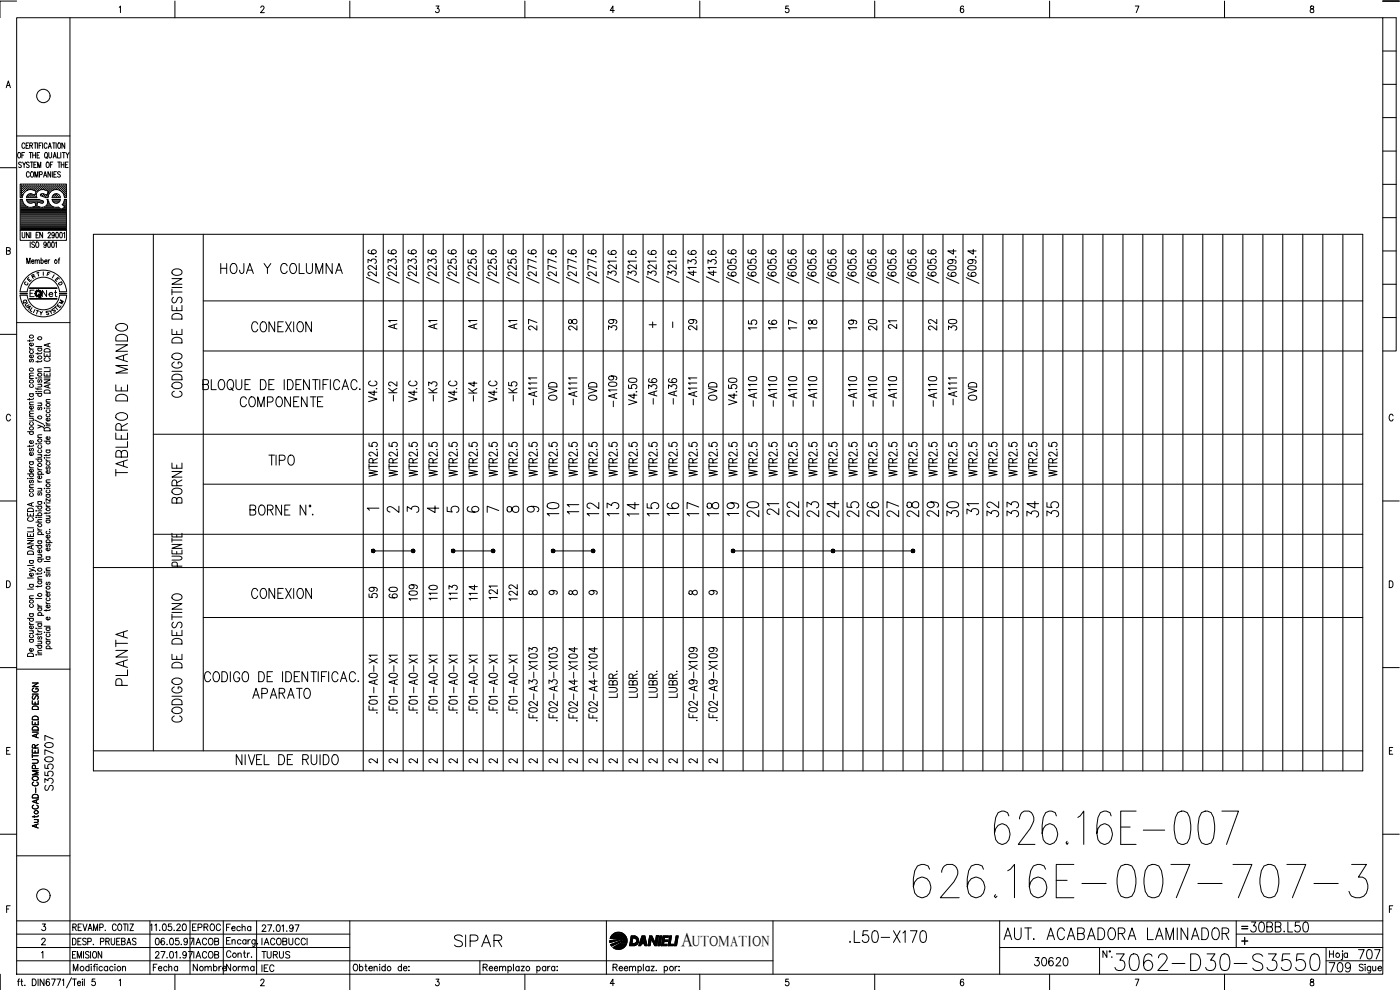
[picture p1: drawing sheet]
<svg xmlns="http://www.w3.org/2000/svg" width="420mm" height="297mm" viewBox="0 0 420 297" stroke-linecap="round" stroke-linejoin="round" font-family="sans-serif">
<defs><g id="words">
<text font-size="15.4" x="297.4" y="254.7">626.16E-007</text>
<text font-size="15" x="273" y="270.6">626.16E-007-707-3</text>
<text font-size="8.8" x="333.4" y="292.5">3062-D30-S3550</text>
<g font-size="7.1">
<text x="39.2" y="143.9" transform="rotate(-90 39.2 143.9)">TABLERO DE MANDO</text>
<text x="168.6" y="155.9" transform="rotate(-90 168.6 155.9)">10</text>
<text x="180.6" y="155.9" transform="rotate(-90 180.6 155.9)">12</text>
<text x="186.6" y="155.9" transform="rotate(-90 186.6 155.9)">13</text>
<text x="192.6" y="155.9" transform="rotate(-90 192.6 155.9)">14</text>
<text x="198.6" y="155.9" transform="rotate(-90 198.6 155.9)">15</text>
<text x="204.6" y="155.9" transform="rotate(-90 204.6 155.9)">16</text>
<text x="210.6" y="155.9" transform="rotate(-90 210.6 155.9)">17</text>
<text x="216.6" y="155.9" transform="rotate(-90 216.6 155.9)">18</text>
<text x="222.6" y="155.9" transform="rotate(-90 222.6 155.9)">19</text>
<text x="228.6" y="156.3" transform="rotate(-90 228.6 156.3)">20</text>
<text x="240.6" y="156.3" transform="rotate(-90 240.6 156.3)">22</text>
<text x="246.6" y="156.3" transform="rotate(-90 246.6 156.3)">23</text>
<text x="252.6" y="156.3" transform="rotate(-90 252.6 156.3)">24</text>
<text x="258.6" y="156.3" transform="rotate(-90 258.6 156.3)">25</text>
<text x="264.6" y="156.3" transform="rotate(-90 264.6 156.3)">26</text>
<text x="270.6" y="156.3" transform="rotate(-90 270.6 156.3)">27</text>
<text x="276.6" y="156.3" transform="rotate(-90 276.6 156.3)">28</text>
<text x="282.6" y="156.3" transform="rotate(-90 282.6 156.3)">29</text>
<text x="288.6" y="156.3" transform="rotate(-90 288.6 156.3)">30</text>
<text x="300.6" y="156.3" transform="rotate(-90 300.6 156.3)">32</text>
<text x="306.6" y="156.3" transform="rotate(-90 306.6 156.3)">33</text>
<text x="312.6" y="156.3" transform="rotate(-90 312.6 156.3)">34</text>
<text x="318.6" y="156.3" transform="rotate(-90 318.6 156.3)">35</text>
<text x="39.2" y="206.7" transform="rotate(-90 39.2 206.7)">PLANTA</text>
<text x="135.1" y="285.4">SIPAR</text>
<text x="253.6" y="284">.L50-X170</text>
<text x="300.2" y="283.3">AUT. ACABADORA LAMINADOR</text>
</g>
<g font-size="6.6">
<text x="74.4" y="100.9">CONEXION</text>
<text x="229" y="155.6">21</text>
<text x="288.9" y="155.6">31</text>
</g>
<g font-size="6.2">
<text x="64.9" y="83.3">HOJA Y COLUMNA</text>
<text x="55.4" y="120.3" transform="rotate(-90 55.4 120.3)">CODIGO DE DESTINO</text>
<text x="70.9" y="123.1">COMPONENTE</text>
<text x="79.4" y="140.8">TIPO</text>
<text x="55.4" y="152" transform="rotate(-90 55.4 152)">BORNE</text>
<text x="169" y="155.6">11</text>
<text x="74.4" y="180.6">CONEXION</text>
<text x="114.3" y="180.6" transform="rotate(-90 114.3 180.6)">59</text>
<text x="120.3" y="180.6" transform="rotate(-90 120.3 180.6)">60</text>
<text x="132.3" y="181.3" transform="rotate(-90 132.3 181.3)">110</text>
<text x="138.3" y="181.3" transform="rotate(-90 138.3 181.3)">113</text>
<text x="156.3" y="181.3" transform="rotate(-90 156.3 181.3)">122</text>
<text x="74.8" y="210.6">APARATO</text>
<text x="55.4" y="218" transform="rotate(-90 55.4 218)">CODIGO DE DESTINO</text>
<text x="373.9" y="280.8">30BB.L50</text>
<text x="397.6" y="292.8">709</text>
<text x="406.4" y="288.9">707</text>
</g>
<text font-size="5.9" x="204.5" y="283.8">A</text>
<g font-size="5.7">
<text x="115.4" y="99.8">A1</text>
<text x="127.4" y="99.8">A1</text>
<text x="139.3" y="99.8">A1</text>
<text x="151.3" y="99.8">A1</text>
<text x="161.9" y="100.2" transform="rotate(-90 161.9 100.2)">27</text>
<text x="173.9" y="100.2" transform="rotate(-90 173.9 100.2)">28</text>
<text x="185.9" y="100.2" transform="rotate(-90 185.9 100.2)">39</text>
<text x="209.9" y="100.2" transform="rotate(-90 209.9 100.2)">29</text>
<text x="227.9" y="100.2" transform="rotate(-90 227.9 100.2)">15</text>
<text x="233.9" y="100.2" transform="rotate(-90 233.9 100.2)">16</text>
<text x="239.9" y="100.2" transform="rotate(-90 239.9 100.2)">17</text>
<text x="245.9" y="100.2" transform="rotate(-90 245.9 100.2)">18</text>
<text x="257.9" y="100.2" transform="rotate(-90 257.9 100.2)">19</text>
<text x="263.9" y="100.2" transform="rotate(-90 263.9 100.2)">20</text>
<text x="265.3" y="99.8">21</text>
<text x="281.9" y="100.2" transform="rotate(-90 281.9 100.2)">22</text>
<text x="287.9" y="100.2" transform="rotate(-90 287.9 100.2)">30</text>
<text x="119.9" y="121.7" transform="rotate(-90 119.9 121.7)">-K2</text>
<text x="131.9" y="121.7" transform="rotate(-90 131.9 121.7)">-K3</text>
<text x="143.9" y="121.7" transform="rotate(-90 143.9 121.7)">-K4</text>
<text x="155.9" y="121.7" transform="rotate(-90 155.9 121.7)">-K5</text>
<text x="167.9" y="121.4" transform="rotate(-90 167.9 121.4)">OVD</text>
<text x="179.9" y="121.4" transform="rotate(-90 179.9 121.4)">OVD</text>
<text x="185.9" y="123.1" transform="rotate(-90 185.9 123.1)">-A109</text>
<text x="197.9" y="122.4" transform="rotate(-90 197.9 122.4)">-A36</text>
<text x="203.9" y="122.4" transform="rotate(-90 203.9 122.4)">-A36</text>
<text x="215.9" y="121.4" transform="rotate(-90 215.9 121.4)">OVD</text>
<text x="227.9" y="123.1" transform="rotate(-90 227.9 123.1)">-A110</text>
<text x="233.9" y="123.1" transform="rotate(-90 233.9 123.1)">-A110</text>
<text x="239.9" y="123.1" transform="rotate(-90 239.9 123.1)">-A110</text>
<text x="245.9" y="123.1" transform="rotate(-90 245.9 123.1)">-A110</text>
<text x="257.9" y="123.1" transform="rotate(-90 257.9 123.1)">-A110</text>
<text x="263.9" y="123.1" transform="rotate(-90 263.9 123.1)">-A110</text>
<text x="269.9" y="123.1" transform="rotate(-90 269.9 123.1)">-A110</text>
<text x="281.9" y="123.1" transform="rotate(-90 281.9 123.1)">-A110</text>
<text x="293.9" y="121.4" transform="rotate(-90 293.9 121.4)">OVD</text>
<text x="126.3" y="181.3" transform="rotate(-90 126.3 181.3)">109</text>
<text x="144.3" y="181.3" transform="rotate(-90 144.3 181.3)">114</text>
<text x="16.9" y="238.5" transform="rotate(-90 16.9 238.5)">S3550707</text>
<text x="309.4" y="291">30620</text>
</g>
<g font-size="5.3">
<text x="11.6" y="90.3">Net</text>
<text x="56.4" y="280.5">EPROC</text>
<text x="66.7" y="280.5">Fecha</text>
<text x="56.8" y="284.7">IACOB</text>
<text x="77.3" y="292.8">IEC</text>
</g>
<g font-size="4.9">
<text x="193.7" y="99.5">+</text>
<text x="115" y="154.9">2</text>
<text x="121" y="154.9">3</text>
<text x="127" y="154.9">4</text>
<text x="133" y="154.9">5</text>
<text x="139" y="154.9">6</text>
<text x="145" y="154.9">7</text>
<text x="151" y="154.9">8</text>
<text x="157" y="154.9">9</text>
<text x="44.8" y="292.5">Fecha</text>
<text x="56.8" y="288.6">IACOB</text>
<text x="56.8" y="292.5">Nombre</text>
<text x="66.7" y="292.5">Norma</text>
<text x="77.3" y="288.6">TURUS</text>
</g>
<g font-size="4.4">
<text x="109.4" y="230.4">2</text>
<text x="115.4" y="230.4">2</text>
<text x="121.7" y="230.4">2</text>
<text x="127.4" y="230.4">2</text>
<text x="133.3" y="230.4">2</text>
<text x="139.7" y="230.4">2</text>
<text x="145.7" y="230.4">2</text>
<text x="151.3" y="230.4">2</text>
<text x="157.7" y="230.4">2</text>
<text x="163.7" y="230.4">2</text>
<text x="169.3" y="230.4">2</text>
<text x="175.7" y="230.4">2</text>
<text x="181.7" y="230.4">2</text>
<text x="187.7" y="230.4">2</text>
<text x="193.7" y="230.4">2</text>
<text x="199.7" y="230.4">2</text>
<text x="205.7" y="230.4">2</text>
<text x="211.7" y="230.4">2</text>
<text x="207.7" y="283.8">UTOMATION</text>
</g>
<g font-size="4">
<text x="8.1" y="84.7">R</text>
<text x="10.6" y="95.6">Y</text>
<text x="14.5" y="94.9">S</text>
<text x="16.6" y="92.4">M</text>
<text x="157.7" y="179.6">8</text>
<text x="163.7" y="179.6">9</text>
<text x="169.3" y="179.6">8</text>
<text x="175.7" y="179.6">9</text>
<text x="205.7" y="179.6">8</text>
<text x="211.7" y="179.6">9</text>
</g>
<g font-size="3.5">
<text x="5.6" y="92.1">Q</text>
<text x="371.5" y="279.8">=</text>
</g>
<text font-size="3.1" x="109" y="154.2">1</text>
</g></defs>
<!-- layer: XR-FG100|CART -->
<g fill="none" stroke="#000" stroke-width=".3">
<path d="M5 5.3h410v287h-410zM5 .3h-5v5M21 5.3v287M35.8 2.2l.4-.4v2M52.5 .3v5M78.3 2.3l.1-.4 .5-.1 .3 .6-1 1.4h1.1M105 .3v5M130.9 1.8h.8l-.5 .8a.61 .61 0 0 1 .6 .9 .61 .61 0 0 1-1.1-.1M157.5 .3v5M184.4 3.2h-1.3l.8-1.4v2M210 .3v5M236.6 1.8h-.8v.9a.63 .63 0 0 1 .9 0 .63 .63 0 0 1-.1 .9 .63 .63 0 0 1-.9-.2"/>
<path d="M262.5 .3v5M289.2 2.1l-.5-.3a1.11 1.11 0 0 0-.6 1 1.11 1.11 0 0 0 .7 1 .57 .57 0 0 0 .4-.8 .57 .57 0 0 0-.9-.1l-.1 .3M315 .3v5M340.7 1.8h1.1l-.8 2M367.5 .3v5M393.4 1.9v.6a.72 .72 0 0 1 .8 .4 .72 .72 0 0 1-.3 .9 .64 .64 0 0 1-.8-.7 .64 .64 0 0 1 .9-.5l.3-.3-.1-.4zM415 5.3h4v100h-4M415 .3h4.9M415 15.3h4M1.9 26.3l.6-2 .6 2M2.1 25.6h.8M415 35.3h4"/>
<path d="M415 25.3h4M0 50.3h5M5 40.8h16M5.5 45.8l.1-.1a.86 .86 0 0 1 .6 .9 .86 .86 0 0 1-.6 .8 1.2 1.2 0 0 1-.1-1.6zM6.2 57.1h.1M6.2 56.5h.1M6.2 55.9h.1M6.2 57.8h.1M6.2 58.4h.1M6.2 59h.1M6.2 60h.4M6.3 57.4h.2"/>
<path d="M6.3 56.8h.2M6.3 56.2h.2M6.3 55.5h.2M6.3 58.1h.2M6.3 58.7h.2M6.4 48.9a.41 .41 0 0 0-.6-.2 .41 .41 0 0 0 0 .6l.5 .3 .1 .5-.3 .2-.5-.2M6.4 55.4v.2M6.4 56.1v.1M6.4 56.7v.2M6.4 57.3v.2M6.4 58v.2M6.4 58.6v.2"/>
<path d="M6.6 46.6h.5M6.6 59.8h-.5v9.3h13.8v-9.3h-.6M6.7 57.1h.1M6.7 56.5h.1M6.7 55.9h.1M6.7 57.8h.1M6.7 58.4h.1M6.7 59.8l.4 1.2 1.1 1M6.7 55.8v.2M6.7 56.4v.2M6.7 57.1v.1M6.7 57.7v.2"/>
<path d="M6.7 58.3v.2M6.8 48.6l.4 .8 .5-.8M7 57.4h.2M7 56.8h.2M7 56.2h.2M7 55.5h.2M7.1 55.4v.2M7.1 56.1v.1M7.1 56.7v.2M7.1 57.3v.2M7.2 49.4v.9M7.3 57.1h.2"/>
<path d="M7.3 56.5h.2M7.3 55.9h.2M7.4 45.7h-.8v1.7M7.4 55.8v.2M7.4 56.4v.2M7.4 57.1v.1M7.5 43.3l-.3-.4a.86 .86 0 0 0-.7 .8 .86 .86 0 0 0 .7 .8l.3-.4M7.6 56.8h.2M7.6 56.2h.2M7.6 55.5h.2M7.7 55.4v.2M7.7 56.1v.1"/>
<path d="M7.7 56.7v.2M7.8 43.7h.5M7.9 59.8h3.7M7.9 59.8l.4 .8M8 57.1h.1M8 56.5h.1M8 55.9h.1M8 55.8v.2M8 56.4v.2M8 60h3.7M8.1 59h.1M8.2 57.1l1.2-.2 1.4 .4-.3 1.2-1-.3"/>
<path d="M8.2 57.1l-1 .8-.5 1.4h-.6v-4.1h13.8v4.1h-.6l-.1-.8M8.3 56.8h.1M8.3 56.2h.1M8.3 55.5h.1M8.3 58.7h.1M8.3 55.4v.2M8.3 56.1v.1M8.3 56.7v.2M8.3 58.6v.2M8.6 42.9h-.8v1.6h.8M8.6 56.5h.1M8.6 55.9h.1"/>
<path d="M8.6 59h.1M8.6 55.8v.2M8.6 56.4v.2M8.6 59v.1M8.7 58.4l-.1 .1M8.8 48.9l-.3-.3-.6 .3 .1 .4 .8 .5-.3 .5-.6-.2M8.8 45.7h.8M8.8 51.9a.46 .46 0 0 0-.6-.4 .46 .46 0 0 0-.3 .6v.4a.47 .47 0 0 0 .3 .6 .47 .47 0 0 0 .6-.3M8.9 56.8h.2M8.9 56.2h.2M8.9 55.5h.2M8.9 58.7h.2"/>
<path d="M8.9 43.7l.8-.1v-.6l-.8-.1v1.6M9 55.4v.2M9 56.1v.1M9 56.7v.1M9 58.6v.2M9.1 48.6h.8M9.2 45.7v1.7M9.2 56.5h.2M9.2 55.9h.2M9.2 58.4h.2M9.2 59h.2M9.3 55.8v.2"/>
<path d="M9.3 56.4v.2M9.3 58.3v.2M9.3 59v.1M9.4 43.7l.4 .8M9.4 51.6l.1-.1a.86 .86 0 0 1 .6 .8 .86 .86 0 0 1-.6 .9 1.14 1.14 0 0 1-.1-1.6zM9.5 58.2l-.9 .1-.7 1h3.1M9.5 56.8h.2M9.5 56.2h.2M9.5 55.5h.2M9.5 58.7h.2M9.5 48.6v1.7M9.6 55.4v.2"/>
<path d="M9.6 56.1v.1M9.6 56.7v.2M9.6 58.6v.2M9.8 46.6h.9M9.8 45.7v1.7M9.9 56.5h.1M9.9 55.9h.1M9.9 59h.1M9.9 55.8v.2M9.9 56.4v.2M9.9 58.4v.1M9.9 59v.1"/>
<path d="M10.2 56.8h.1M10.2 56.2h.1M10.2 55.5h.1M10.2 58.7h.1M10.2 49.4h.5M10.2 42.9h.8M10.2 55.4v.2M10.2 56.1v.1M10.2 56.7v.2M10.2 58.6v.2M10.5 53.2v-1.7l.4 1.7 .5-1.7v1.7M10.5 56.5h.1"/>
<path d="M10.5 55.9h.1M10.5 59h.1M10.5 55.8v.2M10.5 56.4v.2M10.5 57.1h.1M10.5 59v.1M10.6 42.9v1.6M10.6 58.4h.1M10.7 45.7v1.7M10.8 56.8h.2M10.8 56.2h.2M10.8 55.5h.2"/>
<path d="M10.9 55.4v.2M10.9 56.1v.1M10.9 56.7v.2M10.9 48.6h-.7v1.7h.7M10.9 57.4h.1M11.1 57.1h.2M11.1 56.5h.2M11.1 55.9h.2M11.1 46.6h.5M11.2 55.8v.2M11.2 56.4v.2M11.2 57.1v.1"/>
<path d="M11.2 42.9v1.6M11.3 50.3v-1.7l.5 1.7 .4-1.7v1.7M11.4 56.8h.2M11.4 56.2h.2M11.4 55.5h.2M11.5 55.4v.2M11.5 56.1v.1M11.5 56.7v.2M11.7 59.8l.2 .1M11.7 43.7h.5M11.8 56.5h.1M11.8 55.9h.1"/>
<path d="M11.8 55.8v.2M11.8 56.4v.2M11.9 59.9l1.1 .4v.5l-.3 .1M11.9 52.4l.7-.1v-.7l-.7-.1v1.7M11.9 45.7h-.8v1.7h.8M12.1 56.8h.1M12.1 56.2h.1M12.1 55.5h.1M12.1 55.4v.2M12.1 56.1v.1M12.1 56.7v.2M12.2 58.3l.1 .4"/>
<path d="M12.2 58.7l1.4 .6h.8M12.4 56.5h.1M12.4 55.9h.1M12.4 58.4h.1M12.4 55.8v.2M12.4 56.4v.2M12.4 58.3v.2M12.5 42.9h-.8v1.6M12.7 56.8h.2M12.7 56.2h.2M12.7 55.5h.2M12.7 58.7h.2"/>
<path d="M12.8 42.9v1.6M12.8 55.4v.2M12.8 56.1v.1M12.8 56.7v.1M12.8 58.6v.2M13 56.5h.2M13 55.9h.2M13 58.4h.2M13.1 53.2l.4-1.7 .6 1.7M13.1 55.8v.2M13.1 56.4v.2M13.1 58.3v.2"/>
<path d="M13.2 58.2l-1 .1M13.3 52.6h.5M13.3 56.8h.2M13.3 56.2h.2M13.3 55.5h.2M13.3 58.7h.2M13.4 55.4v.2M13.4 56.1v.1M13.4 56.7v.2M13.4 58.6v.2M13.5 57.1l1 .2-.4 1.2-1-.3M13.5 57a1.77 1.77 0 0 0-2 .3 1.77 1.77 0 0 0-.4 2"/>
<path d="M13.6 45.8l.1-.1a.86 .86 0 0 1 .6 .9 .86 .86 0 0 1-.6 .8 1.2 1.2 0 0 1-.1-1.6zM13.7 56.5h.1M13.7 55.9h.1M13.7 59h.1M13.7 55.8v.2M13.7 56.4v.2M13.7 59v.1M13.9 47.1l.3 .5M14 56.8h.1M14 56.2h.1M14 55.5h.1M14 58.7h.1"/>
<path d="M14.1 48.7l.1-.1a.86 .86 0 0 1 .6 .9 .86 .86 0 0 1-.6 .8 1.2 1.2 0 0 1-.1-1.6zM14.1 55.4v.2M14.1 56.1v.1M14.1 56.7v.2M14.1 58.6v.2M14.1 59.8a1.69 1.69 0 0 1-.3 1.9 1.69 1.69 0 0 1-1.9 .4M14.1 43.3a.47 .47 0 0 0-.5-.4 .47 .47 0 0 0-.3 .6v.4a.47 .47 0 0 0 .3 .6 .47 .47 0 0 0 .5-.4M14.1 59.8h.3M14.3 59h.1M14.3 57.1h.1M14.3 56.5h.1M14.3 55.9h.1"/>
<path d="M14.3 58.4h.1M14.4 55.8v.2M14.4 56.4v.2M14.4 57.1v.1M14.4 58.3v.2M14.4 59.8l.4 1.2 1.1 1M14.4 57.8h.1M14.5 44.5l.4-1.6 .5 1.6M14.6 57.4h.2M14.6 56.8h.2M14.6 56.2h.2M14.6 55.5h.2"/>
<path d="M14.6 58.1h.1M14.6 45.7v1.2l.4 .5 .5-.5v-1.2M14.6 44h.6M14.7 55.4v.2M14.7 56.1v.1M14.7 56.7v.2M14.7 57.3v.2M14.7 58h.1M14.9 57.1h.2M14.9 56.5h.2M14.9 55.9h.2M15 55.8v.2"/>
<path d="M15 56.4v.2M15 57.1v.1M15.1 49.4h.5M15.2 51.5v1.7l-.8-1.7v1.7M15.2 56.8h.2M15.2 56.2h.2M15.2 55.5h.2M15.3 55.4v.2M15.3 56.1v.1M15.3 56.7v.2M15.6 56.5h.1M15.6 55.9h.1"/>
<path d="M15.6 57.1h.1M15.6 55.8v.2M15.6 56.4v.2M15.6 59.8h2.5M15.6 59.8l.4 .8M15.7 51.5v1.7M15.7 60h2.2M15.8 42.9h.8M15.9 48.6h-.8v1.7M15.9 56.8h.1M15.9 56.2h.1M15.9 55.5h.1"/>
<path d="M16 47.4l.4-1.7 .5 1.7M16 55.4v.2M16 56.1v.1M16 56.7v.2M16 58.7v.1M16.1 46.8h.6M16.2 52.3h.4M16.2 42.9v1.6M16.2 56.5h.1M16.2 55.9h.1M16.2 59h.1M16.3 55.8v.2"/>
<path d="M16.3 56.4v.2M16.3 58.4v.1M16.3 59v.1M16.3 58.4h.1M16.5 56.8h.2M16.5 56.2h.2M16.5 55.5h.2M16.5 58.7h.2M16.6 55.4v.2M16.6 56.1v.1M16.6 56.7v.1M16.6 58.6v.2"/>
<path d="M16.8 56.5h.2M16.8 55.9h.2M16.8 58.4h.2M16.8 59h.2M16.8 42.9v1.6M16.9 55.8v.2M16.9 56.4v.2M16.9 58.3v.2M16.9 59v.1M16.9 51.5h-.7v1.7h.7M17.1 56.8h.2M17.1 56.2h.2"/>
<path d="M17.1 55.5h.2M17.1 58.7h.2M17.2 45.7v1.7h.7M17.2 55.4v.2M17.2 56.1v.1M17.2 56.7v.1M17.2 58.6v.2M17.3 48.6h.8M17.5 56.5h.1M17.5 55.9h.1M17.5 59h.1M17.5 43l.2-.1a.86 .86 0 0 1 .6 .8 .86 .86 0 0 1-.6 .8 1.2 1.2 0 0 1-.2-1.5z"/>
<path d="M17.5 55.8v.2M17.5 56.4v.2M17.5 59v.1M17.7 48.6v1.7M17.8 56.8h.1M17.8 56.2h.1M17.8 55.5h.1M17.9 55.4v.2M17.9 56.1v.1M17.9 56.7v.2M18 59l.1 .3h-2.5M18.1 59a1.24 1.24 0 0 0-1.4-.9 1.24 1.24 0 0 0-1.1 1.2"/>
<path d="M18.1 59.8l-.1 .3M18.1 51.8l-.3-.3-.5 .3 .1 .3 .6 .4 .1 .4-.3 .3-.5-.3M18.1 57.1h.1M18.1 56.5h.1M18.1 55.9h.1M18.2 55.8v.2M18.2 56.4v.2M18.2 57.1v.1M18.2 45.7v1.7M18.4 49.4h.8M18.4 48.6v1.7M18.4 56.8h.2"/>
<path d="M18.4 56.2h.2M18.4 55.5h.2M18.5 57.3l.1 .1M18.5 55.4v.2M18.5 56.1v.1M18.5 56.7v.2M18.7 45.7h.9M18.8 57.1h.1M18.8 56.5h.1M18.8 55.9h.1M18.8 57.7l.1 .1M18.8 55.8v.2"/>
<path d="M18.8 56.4v.2M18.8 57.1v.1M19 57.4h.2M19 56.8h.2M19 56.2h.2M19 55.5h.2M19 58.1h.2M19.1 45.7v1.7M19.1 55.4v.2M19.1 56.1v.1M19.1 56.7v.2M19.1 57.3v.2"/>
<path d="M19.1 58v.2M19.2 48.6v1.7M19.2 58.5a2.47 2.47 0 0 0-2.7-1.6 2.47 2.47 0 0 0-2.1 2.4M19.3 59.8l-.1 .7M19.4 57.1h.1M19.4 56.5h.1M19.4 55.9h.1M19.4 57.8h.1M19.4 58.4h.1M19.4 42.9v1.6l-.8-1.6v1.6M19.4 59h.1M19.4 55.8v.2"/>
<path d="M19.4 56.4v.2M19.4 57.1v.1M19.4 57.7v.2M19.4 58.3v.2M19.4 59v.1M19.4 60h.5M19.6 49.4h.6M19.7 57.4h.2M19.7 56.8h.2M19.7 56.2h.2M19.7 55.5h.2M19.7 58.1h.2"/>
<path d="M19.7 58.7h.2M19.8 45.7l.4 .9 .5-.9M19.8 55.4v.2M19.8 56.1v.1M19.8 56.7v.2M19.8 57.3v.2M19.8 58v.2M19.8 58.6v.2M20.2 46.6v.8M20.4 48.6h-.8v1.7h.8M415 55.3h4M415 45.3h4"/>
<path d="M1.9 75.3l1-.1 .1-.7-1.1-.2v2l1.1-.2v-.7l-.3-.1M6.1 69.1v3h13.8v-3M6.2 64.8h13.7M6.2 64.4h13.7M6.2 64.1h13.7M6.2 63.8h13.7M6.2 63.5h13.7M6.2 63.1h13.7M6.2 62.9h12M6.2 62.5h11.7M6.2 62.2h2.2M6.2 61.9h1.5"/>
<path d="M6.2 61.6h1.2M6.2 61.2h.9M6.2 60.9h.7M6.2 60.6h.5M6.2 60.3h.4M6.2 65.1h13.7M6.2 65.4h13.7M6.2 65.7h13.7M6.2 66h13.7M6.2 66.3h13.7M6.2 66.7h13.7M6.2 67h13.7"/>
<path d="M6.2 67.3h13.7M6.2 67.6h13.7M6.2 67.9h13.7M6.2 68.2h13.7M6.2 68.6h13.7M6.2 68.9h13.7M6.6 69.7l.1 1.4 .3 .3 .4-.3 .1-1.4M8 79.1v-1.7l.5 1.7 .5-1.7v1.7M8.2 60.3h4.5M8.3 60.6l.4 .3M8.5 60.6h1.6M8.7 60.9h.8l1-.3 .3 1.2-1.4 .4-1.2-.2"/>
<path d="M8.8 69.7v1.7l-.9-1.7v1.7M9.1 72.6v1.6M9.2 69.7v1.7M9.5 78.4h.7l-.1-.4a.48 .48 0 0 0-.6 .5 .48 .48 0 0 0 .6 .5l.1-.2M9.9 62.2h2M10.4 72.8l-.6-.2-.3 .2 .1 .3a.74 .74 0 0 1 .6 1.1l-.7-.2M10.5 78.3l.3-.3h.3l.1 1.1M10.5 78v1.1M10.6 60.6h.7M10.6 60.9h.6M10.7 61.2h.4M10.8 61.9h.2"/>
<path d="M10.8 61.6h.2M10.8 70.5h.5M10.9 72.7l.1-.1a.86 .86 0 0 1 .7 .8 .86 .86 0 0 1-.7 .8 1.17 1.17 0 0 1-.1-1.5zM11.2 78.3l.3-.3h.3v1.1M11.6 69.7h-.8v1.7h.8M11.7 60.6h1.3M12.3 78.2l.1-.2a.48 .48 0 0 1 .6 .5 .48 .48 0 0 1-.6 .5l-.1-.2M12.3 77.4v1.7M12.7 61l-1.4-.4-.3 1.2 .9 .3M12.8 69.7v1.7l-.9-1.7v1.7M13.3 62.2h2.8M13.4 78.4h.7l-.1-.4a.48 .48 0 0 0-.6 .5 .48 .48 0 0 0 .6 .5l.1-.2"/>
<path d="M13.8 61.9h1.7M13.9 73.1l-.2 .5a.43 .43 0 0 1-.6-.5 .43 .43 0 0 1 .7-.3l-.1 1.4-.5-.2M14.1 61.6h1M14.3 61.2h.5M14.4 60.9h.2M14.4 70.1l.2-.4 .5 .2v.4l-.7 1.1h.8M14.4 60.6h.1M14.5 72.7l.1-.1a.96 .96 0 0 1 0 1.6l-.3-.6zM14.5 78v1.1M14.9 78l-.4 .4M15.7 72.7l.1-.1a.96 .96 0 0 1 0 1.6l-.3-.6zM15.9 60.3h1.9"/>
<path d="M15.9 62l1.6 .1M16 60.6l.4 .3M16.2 60.6h1.4M16.3 70.3l-.2 .4a.43 .43 0 0 1-.6-.5 .43 .43 0 0 1 .8-.2l-.2 1.3-.5-.2M16.4 60.9h.9M16.7 72.9l.2-.3v1.6M16.9 69.8l.2-.1a.96 .96 0 0 1 0 1.7l-.4-.7zM17.4 62.1l.9 .7 1.1-.6M17.5 78h.4M17.8 60.6l-.5 .3M17.9 77.4l-.2 .3v1.4M18.1 60.1l-.3 .5"/>
<path d="M18.1 69.8l.1-.1a.96 .96 0 0 1 0 1.7l-.3-.7zM18.4 62.9h1.5M18.7 61.4l.7 .7M18.9 61.2h1M19 62.5h.9M19 61.6h.9M19.1 70l.3-.3v1.7M19.1 60.9h.8M19.2 60.6l-.5 .8M19.3 60.6h.6M19.3 61.9h.6M19.3 60.3h.6"/>
<path d="M19.5 62.2h.4M415 75.3h4M415 65.3h4M5 96.8h16M6 88h2.1v.2h-2.1zM6 88.6a7 7 0 0 0 7 6.5 7 7 0 0 0 7-6.5M8.1 87.5h-2.1a7 7 0 0 1 7-6.4 7 7 0 0 1 7 6.4M8.2 88.6a4.9 4.9 0 0 0 4.8 4.3 4.9 4.9 0 0 0 4.9-4.3M8.9 89.6h8.2M8.9 89.7h8.2M9 89.6h8M9 86.5h8"/>
<path d="M9 88h.7M9.6 92.3l-.6 .9 .5 .3M10.2 87.1h-1.2v1.9h1.2M14.2 82.2l.4 .1M15 81.9l-.6-.2-.3 1M16.3 82.5l-.6 .9M17 83.6l.3 .3M17.1 86.4h-8.2v.2h8.2M17.8 83.7l-.4-.4-.8 .7 .5 .4M20 87.5h-2.1a4.9 4.9 0 0 0-4.9-4.3 4.9 4.9 0 0 0-4.8 4.3M415 95.3h4M415 85.3h4"/>
<path d="M0 100.3h5M8.8 104.2l.1 .3 .5 .3M8.8 102v.5M8.8 119.5v.5M8.8 118.1h1.2M8.8 113.6h1.2M8.8 104.8h1.2M9.1 118.1a.51 .51 0 0 0 0 .8 .51 .51 0 0 0 .7 0 .51 .51 0 0 0 0-.8M9.1 115.4a.49 .49 0 0 0 0 .7 .49 .49 0 0 0 .7 0 .49 .49 0 0 0 0-.7M9.1 107.8l-.3 .3 .1 .4h.4l.2-.6 .3-.1 .2 .3-.2 .5M9.1 105.2a.51 .51 0 0 0 0 .7 .51 .51 0 0 0 .7 0 .51 .51 0 0 0 0-.7M9.8 106.5a.5 .5 0 0 1 0 .7 .5 .5 0 0 1-.7 .1 .5 .5 0 0 1-.1-.7l.4-.1v.8"/>
<path d="M9.8 102.9l.1 .2a.53 .53 0 0 1-.5 .7 .53 .53 0 0 1-.4-.8l.4-.1v.9M10 119.5l-.3 .3h-1.4M10 112.8h-1.1l-.1 .4 .4 .4M10 112h-1.1l-.1 .4 .4 .4M10 101.9l-.3 .4h-1.4M10.8 117.5h.1zM10.8 116.4v.3h1.7M10.8 113.4h.1zM10.8 118.1h1.7M10.8 104h1.7M11.3 113.4h1.2M11.3 105.8v.5"/>
<path d="M11.3 108.2v.5M11.3 116.5v.5M11.3 117.5h1.2M11.3 115.3h1.2M11.3 111.5h1.2M11.3 104.5h1.2M11.6 118.1a.51 .51 0 0 0 0 .7 .51 .51 0 0 0 .7 0 .51 .51 0 0 0 0-.7M11.6 113.9l-.3 .3 .1 .5h.4l.2-.7 .3-.1 .2 .3-.2 .5M11.6 104.5a.49 .49 0 0 0 0 .7 .49 .49 0 0 0 .7 0 .49 .49 0 0 0 0-.7M12.2 115.3l.3 .4-.1 .3-1.1 .1M12.5 110.7l-1.1 .1-.1 .4 .4 .3M12.5 108.1l-.3 .4h-1.4"/>
<path d="M12.5 105.8l-.3 .3h-1.4M13.3 113.9h1.7l-1.7 1h1.7M13.3 111.9v.9h1.7v-.9M13.3 106v.9h1.7v-.9M13.3 113.4h1.7M13.3 110.3h1.7M13.3 117.2a.98 .98 0 0 1 1.1-.2 .98 .98 0 0 1 .6 1h-1.7zM13.3 104.9a.96 .96 0 0 1 1.1-.3 .96 .96 0 0 1 .6 1h-1.7zM13.7 107.3a.54 .54 0 0 0-.4 .7 .54 .54 0 0 0 .6 .4h.5a.54 .54 0 0 0 .6-.4 .54 .54 0 0 0-.4-.7M14.1 106.4v.5M14.1 112.3v.5M14.4 103.2v.7"/>
<path d="M14.4 115.6v.7M15 119.9h-1.1l-.1 .4 .4 .3M15 115.3l-1.7 .6 1.7 .6M15 110.6v.9h-1.7M15 103l-1.7 .5 1.7 .6M3.1 124.8a.63 .63 0 0 0-.7-.5 .63 .63 0 0 0-.5 .7v.5a.63 .63 0 0 0 .5 .8 .63 .63 0 0 0 .7-.5M8.3 129.5h1.7M8.8 139.8l.1 .4 .5 .2M8.8 138.5h1.2M8.8 133.6v.5M8.8 125.5h1.2M8.8 124.9h1.2"/>
<path d="M8.8 121.4h1.2M9.1 138.5a.51 .51 0 0 0 0 .8 .51 .51 0 0 0 .7 0 .51 .51 0 0 0 0-.8M9.1 134.5l-.3 .3 .1 .5h.4l.2-.7 .3-.1 .2 .3-.2 .5M9.1 129.5a.49 .49 0 0 0 0 .7 .49 .49 0 0 0 .7 0 .49 .49 0 0 0 0-.7M9.1 126.7a.51 .51 0 0 0 0 .8 .51 .51 0 0 0 .7 0 .51 .51 0 0 0 0-.8M9.7 125.5l.3 .4-.1 .3-1.1 .1M9.8 135.8a.51 .51 0 0 1 0 .7 .51 .51 0 0 1-.7 0 .51 .51 0 0 1-.1-.7h.4v.8M9.8 132.2a.5 .5 0 0 1 .1 .7 .5 .5 0 0 1-.8 0 .5 .5 0 0 1 .1-.7h.2v.9M9.8 121.9a.5 .5 0 0 1 .1 .7 .5 .5 0 0 1-.8 0 .5 .5 0 0 1 .1-.7h.2v.9M10 133.5l-.3 .4h-1.4M10 124.1l-1.1 .1-.1 .4 .4 .3M10 123.3l-1.1 .1-.1 .4 .4 .3"/>
<path d="M10 120.6l-1.1 .1-.1 .4 .4 .3M10.4 126l2.7 1.3M10.8 137.7h1.7M10.8 133.2h.1M11.3 127.5l1.2 .5-1.2 .4M11.3 136.4h1.2M11.3 133.2h1.2M11.3 131.3h1.2M11.3 120.9h1.2M11.6 137.7a.51 .51 0 0 0 0 .8 .51 .51 0 0 0 .7 0 .51 .51 0 0 0 0-.8M11.6 135a.49 .49 0 0 0 0 .7 .49 .49 0 0 0 .7 0 .49 .49 0 0 0 0-.7M11.6 133.7a.49 .49 0 0 0 0 .7 .49 .49 0 0 0 .7 0 .49 .49 0 0 0 0-.7"/>
<path d="M11.6 122.2l-.3 .3 .3 .5 .4-.8h.4l.1 .5-.2 .3M12.2 136.4l.3 .4-.1 .3-1.1 .1M12.2 120.9l.3 .4-.1 .4h-1.1M12.5 130.5h-1.1l-.1 .4 .4 .4M12.5 128l.6 .3v.2M13.3 137.4h.1zM13.3 127.7h.1zM13.3 122.5h.1zM13.3 132.4h1.7M13.3 128.6a.98 .98 0 0 1 1.1-.3 .98 .98 0 0 1 .6 1h-1.7zM13.8 137.8l.1 .3 .5 .2M13.8 126.7l.1 .3 .5 .2"/>
<path d="M13.8 136.4v.4M13.8 138.3h1.2M13.8 137.4h1.2M13.8 135h1.2M13.8 127.7h1.2M13.8 127.2h1.2M13.8 122.5h1.2M13.8 120.6h1.2M14.1 138.8l-.2 .1a.52 .52 0 0 0 .6 .7 .52 .52 0 0 0 .3-.8M14.1 135l-.2 .2a.52 .52 0 0 0 .6 .7 .52 .52 0 0 0 .3-.9M14.1 132.4l-.2 .1a.52 .52 0 0 0 .6 .7 .52 .52 0 0 0 .3-.8M14.1 124.2a.55 .55 0 0 0 .2 .9 .55 .55 0 0 0 .7-.6l-.2-.3"/>
<path d="M14.1 123l-.2 .1a.52 .52 0 0 0 .6 .7 .52 .52 0 0 0 .3-.8M14.8 131a.49 .49 0 0 1 0 .7 .49 .49 0 0 1-.7 .1 .49 .49 0 0 1-.1-.7l.4-.1v.9M14.8 125.5a.5 .5 0 0 1 0 .6 .5 .5 0 0 1-.7 .1 .5 .5 0 0 1-.1-.7h.4v.8M15 136.3l-.1 .3h-1.6M418.1 124.8a.61 .61 0 0 0-.7-.5 .61 .61 0 0 0-.5 .7v.5a.61 .61 0 0 0 .5 .8 .61 .61 0 0 0 .7-.5M0 150.3h5M8.3 153.9v.9h1.7v-.9M8.3 143.6h.1zM8.3 158.4h1.7M8.3 142.2h1.7M8.3 152.8a.96 .96 0 0 1 1.2-.3 .96 .96 0 0 1 .5 1h-1.7zM8.7 155.3a.56 .56 0 0 0-.4 .7 .56 .56 0 0 0 .6 .4h.5a.56 .56 0 0 0 .6-.4 .56 .56 0 0 0-.4-.7"/>
<path d="M8.8 146.2h1.2M8.8 143.6h1.2M8.8 140.4h1.2M9.1 148.1a.51 .51 0 0 0 0 .7 .51 .51 0 0 0 .7 0 .51 .51 0 0 0 0-.7M9.1 144.1l-.3 .3 .3 .5 .4-.7h.4l.1 .4-.2 .3M9.1 142.2a.51 .51 0 0 0 0 .7 .51 .51 0 0 0 .7 0 .51 .51 0 0 0 0-.7M9.1 154.3v.5M9.4 151v.7M9.8 140.8a.5 .5 0 0 1 .1 .7 .5 .5 0 0 1-.8 0 .5 .5 0 0 1 .1-.7h.2v.9M10 158.7v.9h-1.7M10 150.8l-1.7 .6 1.7 .6M10 145.4l-1.1 .1-.1 .4 .4 .3"/>
<path d="M10.8 156.7h1.7M10.8 154.7h1.7M10.8 151.9h1.7M10.8 155.1v.2zM10.8 153.3h.1M11.3 158.4l.1 .4 .5 .2M11.3 144l.1 .4 .5 .2M11.3 140.4l.1 .3 .5 .3M11.3 146.5h1.2M11.3 159h1.2M11.3 155.2h1.2M11.3 153.3h1.2"/>
<path d="M11.3 150.5h1.2M11.3 144.6h1.2M11.3 142.3h1.8M11.3 141h1.2M11.6 154.7a.51 .51 0 0 1 0-.7 .51 .51 0 0 1 .7 0 .51 .51 0 0 1 0 .7M11.6 151.9a.51 .51 0 0 0 0 .7 .51 .51 0 0 0 .7 0 .51 .51 0 0 0 0-.7M11.6 150.5a.51 .51 0 0 0 0 .7 .51 .51 0 0 0 .7 0 .51 .51 0 0 0 0-.7M11.6 147.8l-.3 .3 .1 .4h.4l.2-.6 .3-.1 .2 .3-.2 .5M11.6 142.3l-.2-.1a.52 .52 0 0 1 .6-.7 .52 .52 0 0 1 .3 .8M12.2 146.5l.3 .4-.1 .4h-1.1M12.3 142.8a.51 .51 0 0 1 0 .7 .51 .51 0 0 1-.7 0 .51 .51 0 0 1-.1-.7h.4v.8M12.5 155.9h-1.1l-.1 .4 .4 .4"/>
<path d="M13.3 150.9h.1zM13.3 146.5h.1zM13.8 151.3l.1 .4 .5 .2M13.8 153.7v.5M13.8 156.1h1.2M13.8 154.8h1.2M13.8 151.9h1.2M13.8 150.9h1.2M13.8 148.4h1.2M13.8 146.5h1.2M13.8 144.7h1.2M14.1 159.4l-.2 .1a.53 .53 0 0 0 .5 .7 .53 .53 0 0 0 .5-.7l-.1-.1"/>
<path d="M14.1 156.1a.55 .55 0 0 0 .2 .9 .55 .55 0 0 0 .7-.7l-.2-.2M14.1 148.4l-.2 .1a.52 .52 0 0 0 .6 .8 .52 .52 0 0 0 .3-.9M14.1 147.1l-.2 .1a.52 .52 0 0 0 .6 .7 .52 .52 0 0 0 .3-.8M14.1 140l-.3 .3 .1 .4h.4l.2-.6 .3-.1 .2 .3-.2 .5M14.7 154.8l.3 .3-.1 .4-1.1 .1M14.8 141.2a.5 .5 0 0 1 0 .7 .5 .5 0 0 1-.7 .1 .5 .5 0 0 1-.1-.7l.4-.1v.9M14.9 158.8v.1M15 153.7l-.1 .3h-1.6M15 149.6v.8l-1.2-.8v.8M15 144h-1.1l-.1 .4 .4 .3M415 150.3h4.9M1.9 174.3a1.03 1.03 0 0 1 1.2 1 1.03 1.03 0 0 1-1.2 1z"/>
<path d="M8.3 162.2h1.7l-1.7 1h1.7M8.3 160v1h1.7v-1M8.3 176.8h1.7M8.3 173.4h1.7M8.3 169.7h1.7M8.3 161.6h1.7M8.3 165.6a.99 .99 0 0 1 1.2-.3 .99 .99 0 0 1 .5 1h-1.7zM8.8 170.6l1.2 .5-1.2 .4M8.8 179.6h1.2M8.8 175.3h1.2M8.8 168.2h1.2M9.1 175.3a.51 .51 0 0 0 0 .8 .51 .51 0 0 0 .7 0 .51 .51 0 0 0 0-.8"/>
<path d="M9.1 168.2a.51 .51 0 0 0 0 .7 .51 .51 0 0 0 .7 0 .51 .51 0 0 0 0-.7M9.1 160.4v.6M9.4 163.8v.7M9.8 172a.5 .5 0 0 1 .1 .7 .5 .5 0 0 1-.8 0 .5 .5 0 0 1 .1-.7h.2v.9M9.9 170.3l.5 .1M10 178.8h-1.1l-.1 .4 .4 .4M10 171.1l.6 .2v.3M10 163.6l-1.7 .6 1.7 .6M10.8 179.6h1.7M10.8 163.7h1.7M11.3 171.9v.5M11.3 175.7v.5"/>
<path d="M11.3 174.3h1.2M11.3 173.8h1.2M11.3 167.8h1.8M11.3 166.4h1.2M11.3 162.3h1.2M11.3 160.4h1.8M11.6 174.3a.51 .51 0 0 0 0 .8 .51 .51 0 0 0 .7 0 .51 .51 0 0 0 0-.8M11.6 167.8a.51 .51 0 0 0 0 .7 .51 .51 0 0 0 .7 0 .51 .51 0 0 0 0-.7M11.6 163.7a.49 .49 0 0 0 0 .7 .49 .49 0 0 0 .7 0 .49 .49 0 0 0 0-.7M11.6 162.3a.51 .51 0 0 0 0 .7 .51 .51 0 0 0 .7 0 .51 .51 0 0 0 0-.7M11.6 160.4a.49 .49 0 0 1 0-.7 .49 .49 0 0 1 .7 0 .49 .49 0 0 1 0 .7M12.2 166.4l.3 .4-.1 .4h-1.1"/>
<path d="M12.3 165a.51 .51 0 0 1 0 .7 .51 .51 0 0 1-.7 0 .51 .51 0 0 1-.1-.7h.4v.8M12.5 175.6l-.1 .3-1.6 .1M12.5 173l-1.1 .1-.1 .3 .4 .4M12.5 171.8l-.3 .4h-1.4M13.3 171.6h.1zM13.3 168.5h1.7M13.8 177.2l.1 .3 .5 .2M13.8 177.7h1.2M13.8 171.6h1.2M13.8 171.1h1.2M13.8 167.1h1.2M13.8 162.8h1.8"/>
<path d="M14.1 179.4l-.2 .1a.52 .52 0 0 0 .6 .8 .52 .52 0 0 0 .3-.9M14.1 174.7l-.3 .2 .1 .5h.4l.2-.7h.3l.2 .2-.2 .6M14.1 172.2l-.3 .2 .3 .5 .4-.7h.4l.1 .4-.2 .3M14.1 167.1l-.2 .1a.51 .51 0 0 0 .6 .7 .51 .51 0 0 0 .3-.8M14.1 163.2l-.3 .3 .1 .4h.4l.2-.6 .3-.1 .2 .3-.2 .5M14.1 162.8l-.2-.1a.52 .52 0 0 1 .6-.8 .52 .52 0 0 1 .3 .9M14.8 178.1l.1 .2a.53 .53 0 0 1-.5 .7 .53 .53 0 0 1-.4-.8l.4-.1v.9M14.8 164.4l.1 .1a.52 .52 0 0 1-.5 .8 .52 .52 0 0 1-.4-.8l.4-.1v.9M14.8 160.6a.5 .5 0 0 1 0 .7 .5 .5 0 0 1-.7 .1 .5 .5 0 0 1-.1-.7l.4-.1v.8M15 170.4l-1.1 .1-.1 .3 .4 .3M416.9 174.3a1.02 1.02 0 0 1 1.2 1 1.02 1.02 0 0 1-1.2 1zM8.3 185.5h1.7"/>
<path d="M8.3 196.2a.96 .96 0 0 1 1.2-.2 .96 .96 0 0 1 .5 1h-1.7zM8.8 186.8l.1 .3 .5 .3M8.8 191.9h1.2M8.8 189.3h1.2M8.8 187.4h1.2M8.8 184.1h1.2M9.1 191.9a.49 .49 0 0 0 0 .7 .49 .49 0 0 0 .7 0 .49 .49 0 0 0 0-.7M9.1 190.5a.51 .51 0 0 0 0 .7 .51 .51 0 0 0 .7 0 .51 .51 0 0 0 0-.7M9.1 185.5a.51 .51 0 0 0 0 .8 .51 .51 0 0 0 .7 0 .51 .51 0 0 0 0-.8M9.1 184.1a.51 .51 0 0 0 0 .8 .51 .51 0 0 0 .7 0 .51 .51 0 0 0 0-.8M9.1 181.4a.51 .51 0 0 0 0 .7 .51 .51 0 0 0 .7 0 .51 .51 0 0 0 0-.7M9.7 189.3l.3 .3-.1 .4-1.1 .1"/>
<path d="M9.8 194.5a.5 .5 0 0 1 .1 .8 .5 .5 0 0 1-.8 0 .5 .5 0 0 1 .1-.8h.2v.9M9.8 187.8a.5 .5 0 0 1 .1 .7 .5 .5 0 0 1-.8 0 .5 .5 0 0 1 .1-.7h.2v.9M10.8 196.5h.1zM10.8 188.5h.1zM10.8 193.7h1.7M10.8 186.6h1.7M11.3 189l.1 .3 .5 .3M11.3 181.3l.1 .4 .5 .2M11.3 196.5h1.2M11.3 195.9h1.2M11.3 192.4h1.2M11.3 190.1v.5"/>
<path d="M11.3 189.6h1.2M11.3 188.5h1.2M11.3 187.1h1.2M11.3 184.6h1.8M11.3 182.4h1.2M11.3 181.9h1.2M11.6 193.7a.49 .49 0 0 0 0 .7 .49 .49 0 0 0 .7 0 .49 .49 0 0 0 0-.7M11.6 191l-.3 .3 .3 .5 .4-.7h.4l.1 .4-.2 .3M11.6 187.1a.49 .49 0 0 0 0 .7 .49 .49 0 0 0 .7 0 .49 .49 0 0 0 0-.7M11.6 184.6a.49 .49 0 0 1 0-.7 .49 .49 0 0 1 .7 0 .49 .49 0 0 1 0 .7M11.6 182.4a.51 .51 0 0 0 0 .7 .51 .51 0 0 0 .7 0 .51 .51 0 0 0 0-.7M12.2 192.4l.3 .3-.1 .4-1.1 .1"/>
<path d="M12.5 195.1l-1.1 .1-.1 .4 .4 .3M12.5 190l-.1 .3h-1.6M13.3 189.7h.1zM13.3 187.9h1.7M13.8 191.4l.1 .4 .5 .2M13.8 180.6l.1 .3 .5 .2M13.8 194.6h1.8M13.8 192.4h1.2M13.8 192h1.2M13.8 189.7h1.2M13.8 188.4h1.2M13.8 182.9v.5"/>
<path d="M13.8 181.1h1.2M14.1 194.6l-.2-.1a.52 .52 0 0 1 .6-.7 .52 .52 0 0 1 .3 .8M14.1 192.4a.49 .49 0 0 0 0 .7 .49 .49 0 0 0 .7 0 .49 .49 0 0 0 0-.7M14.1 190.2a.49 .49 0 0 0 0 .7 .49 .49 0 0 0 .7 0 .49 .49 0 0 0 0-.7M14.1 188.4l-.2 .1a.51 .51 0 0 0 .6 .7 .51 .51 0 0 0 .3-.8M14.8 185.2l.1 .1a.53 .53 0 0 1-.5 .7 .53 .53 0 0 1-.4-.8h.4v.8M14.8 181.6l.1 .1a.52 .52 0 0 1-.5 .7 .52 .52 0 0 1-.4-.8h.4v.8M15 182.8l-.1 .3-1.6 .1M0 200.3h5M5 200.8h16M9.7 216.4v1.1h1.8v-1.1M9.7 210.3v1h1.8v-1"/>
<path d="M9.7 204.9h1.8l-1.8 1.1h1.8M9.7 219.7h1.8M9.7 208.3h1.8M9.8 218.3a.95 .95 0 0 1 1.1-.3 .95 .95 0 0 1 .6 1.1h-1.8zM9.8 215.2a.95 .95 0 0 1 1.1-.3 .95 .95 0 0 1 .6 1.1h-1.8zM9.8 212.1a.97 .97 0 0 1 1.1-.2 .97 .97 0 0 1 .6 1h-1.8zM9.9 208.7l-.2 .4 .1 .6h.6l.3-.8 .5-.2 .3 .4-.3 .7M10.1 206.5a.59 .59 0 0 0-.4 .7 .59 .59 0 0 0 .7 .4h.4a.58 .58 0 0 0 .7-.5 .58 .58 0 0 0-.7-.6v.4M10.5 210.6v.7M10.5 216.8v.7M415 200.3h4.9M2 225.2h.6"/>
<path d="M3 224.3h-1v2h1M9.7 227.9h1.3l.5 .5-.3 .5-1.5 .1M9.7 224.9v1h1.8M9.7 226.8h1.8M9.7 226.2v1.1M9.8 238.7a.95 .95 0 0 1 1.1-.3 .95 .95 0 0 1 .6 1h-1.8zM9.8 233.2a.89 .89 0 0 1 1-.3 .89 .89 0 0 1 .6 1 .89 .89 0 0 1-1.1 .3 .89 .89 0 0 1-.5-1zM10.1 234.6a.59 .59 0 0 0-.4 .7 .59 .59 0 0 0 .7 .5h.4a.59 .59 0 0 0 .7-.5 .59 .59 0 0 0-.5-.7M10.5 224.4v-.9h-.6l-.2 .9h1.8M10.6 230.6l-.1-.9-.6-.1-.2 1h1.8M11.5 239.9l-1.8 .6 1.8 .6M11.5 231.3h-1.8l1.8 .5-1.8 .7h1.8"/>
<path d="M11.5 220.1l-1.8 .7 1.8 .6M417 225.2h.6M418 224.3h-1v2h1M0 250.3h5M5 256.8h16M10.1 241.6a.59 .59 0 0 0-.4 .7 .59 .59 0 0 0 .7 .4h.4a.59 .59 0 0 0 .7-.4 .59 .59 0 0 0-.5-.7M10.3 245.9h1.2M10.3 244.8v.5M10.9 240.1v.8M10.9 247.4v.8M11.1 245.9l.4 .4-.1 .4h-1.1M11.5 247.2l-1.8 .6 1.8 .6"/>
<path d="M11.5 244.7l-.4 .4h-1.4M415 250.3h4.9M2 272.7h.6M3 271.8h-1v2M5 276.3h410M45 276.3v16M57 276.3v16M67 276.3v16M77 276.3v16M105 276.3v20.7M182 276.3v16M184.6 279.9h2"/>
<path d="M185 279.8h1.2M232 276.3v16M300 276.3v16M417 272.7h.6M418 271.8h-1v2M0 292.3v4.7M5 280.3h100M5 284.3h100M5 288.3h227M5.2 294.4h.6M5.9 293.7l-.4 .4v1.6M6.2 294.4h.6"/>
<path d="M6.5 293.7v1.6l.4 .4M7.5 295.6h.1M9.7 293.7a1.01 1.01 0 0 1 1.2 1 1.01 1.01 0 0 1-1.2 1zM11.4 293.7v2M13.2 293.7v2l-1.1-2v2M14.8 294l-.3-.3a1.12 1.12 0 0 0-.1 2 .57 .57 0 0 0 .5-.8 .57 .57 0 0 0-1-.1l-.1 .3M15.5 293.7h1.1l-.8 2M17.1 293.7h1.1l-.8 2M18.7 294.1l.4-.4v2M21.5 293.4l-1.5 3M21.8 293.7h1.1M22.4 293.7v2"/>
<path d="M23.2 295h1a.49 .49 0 0 0-.5-.6 .49 .49 0 0 0-.5 .6l.3 .6 .4 .1 .3-.2M24.8 293.7v.2zM24.8 294.4v1.3M25.3 293.7v2M28.5 293.7h-.8l-.1 .9a.63 .63 0 0 1 .9 0 .63 .63 0 0 1-.1 .9 .63 .63 0 0 1-.9-.2M35.8 294.2l.4-.4v2M52.5 292.3v4.7M78.3 294.2l.3-.4 .5 .1 .1 .3-.2 .6-.8 1h1.1M130.9 293.8h.8l-.5 .7a.6 .6 0 0 1 .5 1 .6 .6 0 0 1-1-.1M144 288.3v4M157.5 292.3v4.7M183 282.3h1.8"/>
<path d="M183 282.5h1.3M183 282.6h.8M183 282.2v.6l3.2-.8-.2-.2-3 .4M183 282.7h.3M183.1 282.2h2.2M183.2 281.4h4.8M183.2 281.2h4.8M183.3 283.4l.3 .5 3-1.5-.2-.2-3.1 1.2h1.2M183.3 281.1h4.6M183.3 283.5h1M183.3 281h4.5M183.4 283.7h.6"/>
<path d="M183.4 280.8h4.3M183.5 280.7h4.2M183.5 283.8h.2M183.6 283.3h1.2M183.6 280.6h3.9M183.8 280.4h3.6M183.9 284.3l3-1.7-.2-.2 1.4-.8a2.61 2.61 0 0 1-1.1 2.9 2.61 2.61 0 0 1-3.1-.2zM183.9 280.3h3.4M183.9 283.2h1.2M184 284.3h3.2M184.1 282.1h1.7M184.1 280.2h3"/>
<path d="M184.1 284.2h3.2M184.2 284.5h2.8M184.3 283h1.1M184.3 280h2.6M184.4 295.1h-1.3l.8-1.3v2M184.4 284.1h3.1M184.4 284.6h2.3M184.6 284h3M184.7 282.9h1M184.8 284.8h1.6M184.8 283.8h2.9M185 282.7h.9"/>
<path d="M185 283.7h2.8M185.1 281.9h1M185.3 283.5h2.6M185.4 282.6h.8M185.5 283.4h2.5M185.8 283.3h2.2M185.8 282.5h.7M186 281.7h.7M186 283.2h2M186.2 282.3h.4M186.2 283h1.9M186.3 282l1.1-.2-.9 .4z"/>
<path d="M186.4 282.1h.4M186.5 282.9h1.6M186.5 281.9h.7M186.7 282.7h1.5M186.8 282.5h1.4M186.9 282.3h1.3M186.9 282.6h1.3M187 281.7h.3M187 281.8h.3M187.2 282.2h1M187.5 282.1h.7M187.7 281.8h.4"/>
<path d="M187.7 281.9h.5M188 281.5l-1.9 .3-.3-.3h-2.7M188 281.7h.1M188.1 281.4a2.6 2.6 0 0 0-2.5-1.7 2.6 2.6 0 0 0-2.5 1.8h4.7M189 283.5h2M189 283.7h1.8M189 283.3h2.3M189 283.4h2.2M189.1 283h.6M189.1 283.2h2.3M189.1 282.9h.6M189.1 282.6h.6"/>
<path d="M189.1 282.7h.6M189.2 282.3h.6M189.2 282.5h.6M189.2 282.2h.6M189.2 282.1h.6M189.3 281.9h.6M189.3 281.8h.6M189.3 281.7h.6M189.3 281.5h2.2M189.4 281.4h1.9M189.4 281.2h1.9M189.4 281.1h1.7"/>
<path d="M189.4 281h1.5M189.4 280.8h1.2M189.9 281.5l-.2 1.6h.8M190.5 280.8h-1.1l-.5 3h1.6M190.5 281.5a.78 .78 0 0 1 .6 .7 .78 .78 0 0 1-.6 .8M190.5 280.8a1.5 1.5 0 0 1 1.2 1.4 1.5 1.5 0 0 1-1.2 1.5M190.6 283h.9M190.8 281.7h.7M190.8 282.9h.8M190.9 281.8h.7M190.9 282.7h.7M191 281.9h.6"/>
<path d="M191 282.6h.6M191.1 282.1h.5M191.1 282.5h.5M191.1 282.3h.5M191.1 282.2h.5M191.7 283.7h.6M191.8 283.5h.6M191.8 283.4h.6M191.9 283.3h.5M191.9 283.2h2.1M191.9 283h2.1M192 282.9h2"/>
<path d="M192 282.7h1.9M192.1 282.6h.6M192.1 282.5h.6M192.2 282.3h.6M192.2 282.2h.6M192.2 282.1h.7M192.3 281.9h.6M192.3 281.8h.7M192.4 281.7h.6M192.4 281.5h1.3M192.5 281.4h1.2M192.5 281.2h1.1"/>
<path d="M192.6 281.1h1M192.6 281h1M192.7 280.8h.8l.6 3h-.6l-.1-.6h-.9l-.2 .6h-.6zM192.7 280.8h.8M193 281.5l.3 1.1h-.6zM193.1 281.7h.6M193.1 281.8h.7M193.2 282.1h.6M193.2 281.9h.6M193.2 282.2h.6M193.3 282.3h.5M193.3 282.5h.6"/>
<path d="M193.3 282.6h.6M193.4 283.3h.7M193.5 283.4h.6M193.5 283.5h.6M193.5 283.7h.6M194.5 283.5h.7M194.5 283.7h.6M194.6 283.3h.6M194.6 283.4h.6M194.6 283h.6M194.6 283.2h.6M194.6 282.7h.7"/>
<path d="M194.6 282.9h.7M194.7 282.5h.6M194.7 282.6h.6M194.7 282.3h.7M194.8 282.2h.6M194.8 282.1h.6M194.8 281.9h.6M194.8 281.8h.7M194.9 281.7h1.1M194.9 281.5h1.1M194.9 281.4h1M194.9 281.2h.9"/>
<path d="M194.9 281.1h.8M194.9 281h.8M195 280.8h.6M195 280.8l-.5 3M195.5 281.8h.6M195.6 281.9h.5M195.7 282.1h.5M195.7 282.2h.6M195.8 282.3h.5M195.9 282.5h.5M195.9 282.6h.6M196 282.7h.6"/>
<path d="M196 282.9h1.2M196.1 283h1.1M196.2 283.2h1M196.3 283.3h.9M196.3 283.4h.8M196.4 283.5h.7M196.4 283.7h.7M196.6 282.7h.7M196.7 282.5h.6M196.7 282.6h.6M196.7 282.3h.7M196.7 282.2h.7"/>
<path d="M196.8 282.1h.6M196.8 281.9h.6M196.8 281.8h.6M196.8 281.7h.6M196.8 281.5h.7M196.9 281.4h.6M196.9 281.2h.6M196.9 281.1h.6M196.9 281h.7M197 280.8l-.4 2.1-1-2.1h-.6l-.5 3h.6l.4-2.2 1 2.2h.6l.5-3h-.6h.6M197 280.8h.6M197.5 283.7h.6"/>
<path d="M197.5 283.4h.7M197.5 283.5h.7M197.6 283.3h.6M197.6 283h.6M197.6 283.2h.6M197.7 282.7h.6M197.7 282.9h.5M197.7 282.5h.6M197.7 282.6h.6M197.7 282.3h.6M197.7 282.2h.7M197.8 282.1h.6"/>
<path d="M197.8 281.9h.6M197.8 281.8h.6M197.8 281.7h.7M197.9 281.5h.6M197.9 281.4h.6M197.9 281.2h.6M197.9 281.1h.6M198 281h.6M198 280.8h.6l-.5 3h-.6zM198 280.8h.6M198.5 283.7h1.6M198.5 283.4h1.7"/>
<path d="M198.5 283.5h1.7M198.6 283.2h.5M198.6 283.3h.5M198.6 282.9h.6M198.6 283h.6M198.7 282.6h.6M198.7 282.7h.5M198.7 282.5h1.6M198.8 282.3h1.6M198.8 282.2h1.6M198.8 282.1h1.6M198.8 281.9h.5"/>
<path d="M198.8 281.8h.6M198.8 281.7h.6M198.9 281.5h.5M198.9 281.4h.5M198.9 281.2h1.6M198.9 281.1h1.6M199 281h1.6M199 280.8h1.6M199 280.8h1.6l-.1 .5h-1l-.2 .8h1.1l-.1 .4h-1l-.2 .8h1.1l-.1 .5h-1.6zM200.5 283.7h1.6M200.5 283.4h1.6M200.5 283.5h1.6"/>
<path d="M200.6 283.2h.5M200.6 283.3h.5M200.6 282.9h.6M200.6 283h.6M200.7 282.6h.6M200.7 282.7h.5M200.7 282.3h.6M200.7 282.5h.6M200.7 282.2h.6M200.7 282.1h.6M200.8 281.9h.5M200.8 281.8h.6"/>
<path d="M200.8 281.7h.6M200.9 281.5h.5M200.9 281.4h.5M200.9 281.2h.6M200.9 281.1h.6M201 280.8h.5l-.4 2.5h1.1l-.1 .5h-1.6zM201 281h.5M201 280.8h.5M202.4 283.5h.7M202.4 283.7h.7M202.5 283.4h.6M202.5 283.2h.7"/>
<path d="M202.5 283.3h.6M202.6 282.9h.6M202.6 283h.6M202.6 282.6h.6M202.6 282.7h.6M202.6 282.3h.7M202.6 282.5h.6M202.7 282.2h.6M202.7 282.1h.6M202.7 281.9h.6M202.7 281.8h.7M202.8 281.7h.6"/>
<path d="M202.8 281.5h.6M202.8 281.4h.7M202.8 281.2h.7M202.9 281.1h.6M202.9 280.8h.6l-.5 3h-.6zM202.9 281h.6M202.9 280.8h.6M210 292.3v4.7M236.6 293.8h-.8v.8a.63 .63 0 0 1 .9 0 .63 .63 0 0 1-.1 1 .63 .63 0 0 1-.9-.2M262.5 292.3v4.7M289.2 294.1l-.5-.3a1.12 1.12 0 0 0 .1 2 .56 .56 0 0 0 .5-.6 .56 .56 0 0 0-.5-.6 .56 .56 0 0 0-.6 .5M300 284.3h115"/>
<path d="M315 292.3v4.7M330 284.3v8M340.7 293.8h1.1l-.8 2M367.5 292.3v4.7M371 280.3h44M373.5 281.2v2.2M393.4 293.9v.6a.72 .72 0 0 1 .8 .4 .72 .72 0 0 1-.3 .9 .64 .64 0 0 1-.8-.7 .64 .64 0 0 1 .9-.6l.3-.3-.1-.3zM398 288.3h17"/>
<circle cx="13" cy="28.8" r="2.01"/>
<circle cx="16.7" cy="78.4" r=".48"/>
<circle cx="9.4" cy="110.9" r=".56"/>
<circle cx="9.4" cy="114.5" r=".56"/>
<circle cx="9.4" cy="101" r=".56"/>
<circle cx="11.9" cy="107.2" r=".56"/>
<circle cx="11.9" cy="101.5" r=".56"/>
<circle cx="11.9" cy="112.4" r=".56"/>
<circle cx="9.4" cy="128.5" r=".56"/>
<circle cx="11.9" cy="132.2" r=".56"/>
<circle cx="11.9" cy="139.5" r=".56"/>
<circle cx="11.9" cy="125.2" r=".56"/>
<circle cx="14.4" cy="121.5" r=".56"/>
<circle cx="9.4" cy="147.2" r=".56"/>
<circle cx="11.9" cy="157.6" r=".56"/>
<circle cx="14.4" cy="152.8" r=".55"/>
<circle cx="14.4" cy="145.6" r=".55"/>
<circle cx="11.9" cy="178.5" r=".56"/>
<circle cx="11.9" cy="170.9" r=".56"/>
<circle cx="14.4" cy="176.3" r=".56"/>
<circle cx="9.4" cy="180.5" r=".56"/>
<circle cx="10.8" cy="243.7" r=".57"/>
<circle cx="13" cy="268.7" r="2.01"/>
</g>
<!-- layer: CART -->
<g fill="none" stroke="#000" stroke-width=".3">
<path d="M9.7 216.4v1.1h1.8v-1.1M9.7 210.3v1h1.8v-1M9.7 204.9h1.8l-1.8 1.1h1.8M9.7 219.7h1.8M9.7 208.3h1.8M9.8 218.3a.95 .95 0 0 1 1.1-.3 .95 .95 0 0 1 .6 1.1h-1.8zM9.8 215.2a.95 .95 0 0 1 1.1-.3 .95 .95 0 0 1 .6 1.1h-1.8zM9.8 212.1a.97 .97 0 0 1 1.1-.2 .97 .97 0 0 1 .6 1h-1.8zM9.9 208.7l-.2 .4 .1 .6h.6l.3-.8 .5-.2 .3 .4-.3 .7M10.1 206.5a.59 .59 0 0 0-.4 .7 .59 .59 0 0 0 .7 .4h.4a.58 .58 0 0 0 .7-.5 .58 .58 0 0 0-.7-.6v.4M10.5 210.6v.7M10.5 216.8v.7"/>
<path d="M9.7 227.9h1.3l.5 .5-.3 .5-1.5 .1M9.7 224.9v1h1.8M9.7 226.8h1.8M9.7 226.2v1.1M9.8 238.7a.95 .95 0 0 1 1.1-.3 .95 .95 0 0 1 .6 1h-1.8zM9.8 233.2a.89 .89 0 0 1 1-.3 .89 .89 0 0 1 .6 1 .89 .89 0 0 1-1.1 .3 .89 .89 0 0 1-.5-1zM10.1 234.6a.59 .59 0 0 0-.4 .7 .59 .59 0 0 0 .7 .5h.4a.59 .59 0 0 0 .7-.5 .59 .59 0 0 0-.5-.7M10.5 224.4v-.9h-.6l-.2 .9h1.8M10.6 230.6l-.1-.9-.6-.1-.2 1h1.8M11.5 239.9l-1.8 .6 1.8 .6M11.5 231.3h-1.8l1.8 .5-1.8 .7h1.8M11.5 220.1l-1.8 .7 1.8 .6"/>
<path d="M10.1 241.6a.59 .59 0 0 0-.4 .7 .59 .59 0 0 0 .7 .4h.4a.59 .59 0 0 0 .7-.4 .59 .59 0 0 0-.5-.7M10.3 245.9h1.2M10.3 244.8v.5M10.9 240.1v.8M10.9 247.4v.8M11.1 245.9l.4 .4-.1 .4h-1.1M11.5 247.2l-1.8 .6 1.8 .6M11.5 244.7l-.4 .4h-1.4M78.7 277.9l.2-.3 .5-.1 .4 .6-1.2 1.4h1.2M80.3 277.5h1.2l-.8 2M82.1 279.3l.1 .1M83.2 277.6l.4-.1a1.22 1.22 0 0 1 0 2h-.2a1.28 1.28 0 0 1-.2-1.9z"/>
<path d="M84.6 277.9l.4-.4v2M86.1 279.3v.1M88 278.2a.59 .59 0 0 1-.7 .4 .59 .59 0 0 1-.5-.6 .59 .59 0 0 1 .7-.5 1.17 1.17 0 0 1 0 2l-.5-.3M88.6 277.5h1.1l-.8 2M12.4 285.9l.5-.4v2M21.8 286.5h.6M22.8 285.5h-1v2h1M23.2 287.5v-2l.6 2 .6-2v2M25.1 285.5v2M26.7 285.8l-.4-.3-.6 .3v.4l.9 .4 .1 .3v.3l-.4 .3-.6-.3M27.2 285.5v2M28.1 285.6l.1-.1a1.02 1.02 0 0 1 .8 1 1.02 1.02 0 0 1-.8 1 1.29 1.29 0 0 1-.1-1.9z"/>
<path d="M30.5 285.5v2l-1-2v2M46.7 285.9l.2-.3 .5-.1 .3 .6-1.1 1.4h1.2M48.3 285.5h1.2l-.9 2M51.1 285.6l.5-.1a1.22 1.22 0 0 1 0 2h-.2a1.37 1.37 0 0 1-.3-1.9zM52.6 285.9l.4-.4v2M55.9 286.2a.59 .59 0 0 1-.6 .4 .59 .59 0 0 1-.5-.6 .59 .59 0 0 1 .6-.5 1.17 1.17 0 0 1 0 2l-.5-.3M78.6 281.5v2M79.3 283.5l.7-2 .7 2M79.5 282.8h.9M82.5 282a.65 .65 0 0 0-.8-.5 .65 .65 0 0 0-.5 .8v.4a.65 .65 0 0 0 .5 .8 .65 .65 0 0 0 .8-.5M83.4 281.6l.1-.1a1 1 0 0 1 .9 1 1 1 0 0 1-.9 1 1.18 1.18 0 0 1-.1-1.9zM84.9 282.4l1-.1 .1-.6-1.1-.2v2l1-.1 .2-.6-.5-.4"/>
<path d="M86.7 281.5v1.4l.5 .6 .6-.3 .1-1.7M89.8 282a.65 .65 0 0 0-.7-.5 .65 .65 0 0 0-.5 .8v.4a.65 .65 0 0 0 .5 .8 .65 .65 0 0 0 .7-.5M91.7 282a.65 .65 0 0 0-.8-.5 .65 .65 0 0 0-.5 .8v.4a.65 .65 0 0 0 .5 .8 .65 .65 0 0 0 .8-.5M92.2 281.5v2M373.5 281.2v2.2"/>
<circle cx="10.8" cy="243.7" r=".57"/>
</g>
<!-- layer: XR-FG100|CART-ES -->
<g fill="none" stroke="#000" stroke-width=".3">
<path d="M22 291.3v-2l.7 2 .7-2v2M26.7 290.2a.58 .58 0 0 0-.8 0 .58 .58 0 0 0 0 .8 .58 .58 0 0 0 .8 0M26.7 289.3v2M27.4 289.3v.2zM27.4 289.9v1.4M28 289.9h.6M28.7 289.3l-.3 .1-.1 .3v1.6M29 289.4h.2zM29.1 289.9v1.4M30.7 290.2a.58 .58 0 0 0-.8 0 .58 .58 0 0 0 0 .8 .58 .58 0 0 0 .8 0M32.3 290.2a.6 .6 0 0 0-.9 0 .6 .6 0 0 0 0 .8 .6 .6 0 0 0 .9 0M32.3 289.9v1.4"/>
<path d="M33.9 290.2a.58 .58 0 0 0-.8 0 .58 .58 0 0 0 0 .8 .58 .58 0 0 0 .8 0M34.4 289.4h.2zM34.5 289.9v1.4M36.7 290.3l.5-.4 .4 .2 .1 1.2M36.7 289.9v1.4M69.1 281.3h-1.1v2h1.1M69.3 285.7a.67 .67 0 0 0-.8-.4 .67 .67 0 0 0-.5 .7v.5a.67 .67 0 0 0 .5 .8 .67 .67 0 0 0 .8-.5M69.6 282.3l.5-.4 .4 .2 .1 1.2M69.6 281.9v1.4M71.4 286.3l.4-.4 .5 .1 .1 1.3M71.4 285.9v1.4M72.3 282.2a.6 .6 0 0 0-.9 0 .6 .6 0 0 0 0 .8 .6 .6 0 0 0 .9 0"/>
<path d="M73.1 285.9h.6M73.3 285.3v1.6l.1 .3 .3 .1M73.8 282.2a.58 .58 0 0 0-.8 0 .58 .58 0 0 0 0 .8 .58 .58 0 0 0 .8 0M73.8 281.9v1.4M74.3 285.9v1.4M74.4 281.9v1.4M74.9 285.9l-.4 .1-.2 .5M75.1 281.9l-.4 .2-.3 .4M76.6 281.9l-.1 1.8-.3 .3-.4-.2M76.6 282.2a.58 .58 0 0 0-.9 0 .58 .58 0 0 0 0 .8 .58 .58 0 0 0 .9 0M106.2 289.5l.3-.2a1 1 0 0 1 .9 1 1 1 0 0 1-.9 1l-.5-.8zM107.9 290.2a.58 .58 0 0 1 .8 0 .58 .58 0 0 1 0 .8 .58 .58 0 0 1-.8 0"/>
<path d="M107.9 289.3v2M109.5 289.9h.6M109.8 289.3v1.6l.1 .3 .3 .1M110.7 290.5h1.1l-.1-.4a.6 .6 0 0 0-.9 .1 .6 .6 0 0 0 .1 .9 .6 .6 0 0 0 .9-.1M112.3 290.3l.4-.4 .4 .2 .1 1.2M112.3 289.9v1.4M114 289.3v.2zM114 289.9v1.4M115.6 290.2a.6 .6 0 0 0-.9 0 .6 .6 0 0 0 0 .8 .6 .6 0 0 0 .9 0M115.6 289.3v2M120.5 290.2a.58 .58 0 0 0-.9 0 .58 .58 0 0 0 0 .8 .58 .58 0 0 0 .9 0M120.5 289.3v2"/>
<path d="M121.1 290.5h1l-.1-.4a.6 .6 0 0 0-.8 .1 .6 .6 0 0 0 .1 .9 .6 .6 0 0 0 .8-.1M122.7 289.9v.2zM122.7 291.1v.2zM145 290.2l1-.1 .1-.6-1.1-.2v2M145.6 290.2l.6 1.1M146.8 290.5h1l-.1-.4a.58 .58 0 0 0-.8 .1 .58 .58 0 0 0 .1 .8 .58 .58 0 0 0 .8 0M148.3 290.5h1.1l-.1-.4a.58 .58 0 0 0-.8 .1 .58 .58 0 0 0 0 .8 .58 .58 0 0 0 .9 0M149.9 290.3l.4-.4 .4 .2 .1 1.2M149.9 289.9v1.4M150.8 290.3l.5-.4 .4 .2 .1 1.2M152.4 290.2a.6 .6 0 0 1 .9 0 .6 .6 0 0 1 0 .8 .6 .6 0 0 1-.9 0M152.4 289.9v2.1"/>
<path d="M154.1 289.3v2M155.8 290.2a.58 .58 0 0 0-.9 0 .58 .58 0 0 0 0 .8 .58 .58 0 0 0 .9 0M155.8 289.9v1.4M156.4 289.9h1l-1 1.4h1M161.1 290.2a.58 .58 0 0 1 .9 0 .58 .58 0 0 1 0 .8 .58 .58 0 0 1-.9 0M161.1 289.9v2.1M163.8 290.2a.6 .6 0 0 0-.9 0 .6 .6 0 0 0 0 .8 .6 .6 0 0 0 .9 0M163.8 289.9v1.4M164.4 289.9v1.4M165.1 289.9l-.5 .2-.2 .4M166.5 290.2a.58 .58 0 0 0-.8 0 .58 .58 0 0 0 0 .8 .58 .58 0 0 0 .8 0M166.5 289.9v1.4"/>
<path d="M167.2 289.9v.2zM167.2 291.1v.2zM184 290.2l1-.1 .1-.6-1.1-.2v2M184.6 290.2l.6 1.1M185.8 290.5h1l-.1-.4a.58 .58 0 0 0-.8 .1 .58 .58 0 0 0 .1 .8 .58 .58 0 0 0 .8 0M187.3 290.5h1.1l-.1-.4a.6 .6 0 0 0-.8 .1 .6 .6 0 0 0 0 .9 .6 .6 0 0 0 .9-.1M188.9 290.3l.4-.4 .4 .2 .1 1.2M188.9 289.9v1.4M189.8 290.3l.4-.4 .5 .2 .1 1.2M191.5 290.2a.58 .58 0 0 1 .8 0 .58 .58 0 0 1 0 .8 .58 .58 0 0 1-.8 0M191.5 289.9v2.1M193.1 289.3v2"/>
<path d="M194.8 290.2a.6 .6 0 0 0-.9 0 .6 .6 0 0 0 0 .8 .6 .6 0 0 0 .9 0M194.8 289.9v1.4M195.4 289.9h.9l-.9 1.4h.9M196.9 291.1l.1 .1M199.3 290.2a.58 .58 0 0 1 .9 0 .58 .58 0 0 1 0 .8 .58 .58 0 0 1-.9 0M199.3 289.9v2.1M202.6 289.9v1.4M203.3 289.9l-.4 .2-.3 .4M203.8 289.9v.2zM203.8 291.1v.2zM400.2 285.3v2M402.9 285.3v.2z"/>
<path d="M409.1 289.5l-.4-.2-.8 .2 .2 .6 .9 .4-.1 .7-.6 .1-.4-.3M409.7 289.9v1.4M411.4 289.9l-.1 1.8-.3 .3-.5-.2M411.4 290.2a.6 .6 0 0 0-.9 0 .6 .6 0 0 0 0 .8 .6 .6 0 0 0 .9 0M411.9 289.9l.1 1.3 .5 .1 .4-.4M412.9 289.9v1.4M413.6 290.5h1l-.1-.4a.6 .6 0 0 0-.8 .1 .6 .6 0 0 0 .1 .9 .6 .6 0 0 0 .8-.1"/>
<circle cx="24.6" cy="290.6" r=".64"/>
<circle cx="35.7" cy="290.6" r=".64"/>
<circle cx="70.4" cy="286.6" r=".64"/>
<circle cx="116.8" cy="290.6" r=".64"/>
<circle cx="158.4" cy="290.6" r=".64"/>
<circle cx="201.5" cy="290.6" r=".65"/>
</g>
<!-- layer: CA_XR700|CART -->
<g fill="none" stroke="#000" stroke-width=".3">
<path d="M415 .3h4.9M28 70.3h381v161h-381zM46 70.3v155M61 70.3v155M109 70.3v161M115 70.3v161M121 70.3v161M127 70.3v161M133 70.3v161M139 70.3v161M145 70.3v161M151 70.3v161"/>
<path d="M157 70.3v161M163 70.3v161M169 70.3v161M175 70.3v161M181 70.3v161M187 70.3v161M193 70.3v161M199 70.3v161M205 70.3v161M211 70.3v161M217 70.3v161M223 70.3v161"/>
<path d="M229 70.3v161M235 70.3v161M241 70.3v161M247 70.3v161M253 70.3v161M259 70.3v161M265 70.3v161M271 70.3v161M277 70.3v161M283 70.3v161M289 70.3v161M295 70.3v161"/>
<path d="M301 70.3v161M307 70.3v161M313 70.3v161M319 70.3v161M325 70.3v161M331 70.3v161M337 70.3v161M343 70.3v161M349 70.3v161M355 70.3v161M361 70.3v161M367 70.3v161"/>
<path d="M373 70.3v161M379 70.3v161M385 70.3v161M391 70.3v161M397 70.3v161M403 70.3v161M61 90.3h348M61 105.3h348M46 130.3h363M61 145.3h348M28 170.3h381M46 160.3h363"/>
<path d="M61 185.3h348M28 225.3h381M0 292.3v4.7"/>
</g>
<!-- layer: CA_XR700|CART-ES -->
<g fill="none" stroke="#000" stroke-width=".3">
<path d="M60.9 115.3l1.5-.1 .2-.4-.2-.8-1.5-.1v3h1.1a.81 .81 0 0 0 .6-.8 .81 .81 0 0 0-.6-.8M63.4 113.9v3h1.5M66 114l.7-.1a1.87 1.87 0 0 1 0 3 1.43 1.43 0 0 1-1.1-2.3zM68.7 114a.97 .97 0 0 1 1 .1 .97 .97 0 0 1 .4 .9v.8a.99 .99 0 0 1-1 1.1 .99 .99 0 0 1-.9-1.1v-.8zM70.8 113.9v2.2a.87 .87 0 0 0 .9 .8 .87 .87 0 0 0 .9-.8v-2.2M73.5 115.3h1M75.1 113.9h-1.6v3M78.1 113.9a1.61 1.61 0 0 1 1.8 1 1.61 1.61 0 0 1-.6 1.9l-1.2 .1zM80.7 115.3h1M82.3 113.9h-1.6v3M85.3 113.9v3M86.3 113.9a1.61 1.61 0 0 1 1.7 1 1.61 1.61 0 0 1-.5 1.9l-1.2 .1z"/>
<path d="M88.8 115.3h1M90.4 113.9h-1.6v3M92.8 113.9v3l-1.7-3v3M93.8 113.9h1.7M94.7 113.9v3M96 113.9v3M96.9 115.3h1M98.5 113.9h-1.6v3M99.1 113.9v3M101.9 114.6a.93 .93 0 0 0-1.1-.7 .93 .93 0 0 0-.7 1.1v.8a.93 .93 0 0 0 .7 1.1 .93 .93 0 0 0 1.1-.7M102.7 116.9l.9-3 1 3M103 115.9h1.2"/>
<path d="M107.1 114.6a.86 .86 0 0 0-1.3-.6 1.93 1.93 0 0 0 .2 2.9 .9 .9 0 0 0 1.1-.7M108 116.6l-.1 .2h.2M75 153h1.1a.72 .72 0 0 0 .7-.7 .72 .72 0 0 0-.7-.8h-1.1v3h1.1l.5-.3 .2-.7-.3-.4-.4-.1M77.8 152a.95 .95 0 0 1 1.2-.4 .95 .95 0 0 1 .5 1.1v.7a.99 .99 0 0 1-.9 1.2 .99 .99 0 0 1-1-1.2zM80.3 153l1.4-.1 .3-.5-.2-.6-.4-.3h-1.1v3M81.1 153l.9 1.5M84.5 151.5v3l-1.7-3v3M85.5 153h.9M87 151.5h-1.5v3h1.5M91.8 151.5v3l-1.7-3v3M92.9 151.6h.3v.4h-.3zM93.9 154.2l-.2 .2h.3"/>
<path d="M51.6 166.9h2.2l.7 .2 .1 .3-.4 .6h-2.6M51.6 165v1.2h3v-1.2M51.6 163.4h3l-3 1.1h3M51.6 160v1.1h3v-1.1M51.6 162h3M51.6 161.4v1.3M53 160.4v.7M53 165.5v.7M53.2 169.9v-.8l-.3-.4-.7-.1-.6 .5v.8h3M63.2 202.3a.93 .93 0 0 0-1.1-.8 .93 .93 0 0 0-.7 1.2v.7a.93 .93 0 0 0 .7 1.1 .93 .93 0 0 0 1.1-.7M64.4 201.7l.2-.2a1.43 1.43 0 0 1 1.1 2.3 .88 .88 0 0 1-1.3 .6l-.5-1v-.7zM66.6 201.5a1.63 1.63 0 0 1 1.7 1 1.63 1.63 0 0 1-.5 1.9l-1.2 .1z"/>
<path d="M69.1 201.5v3M71.9 202.3a.84 .84 0 0 0-1.3-.6 1.89 1.89 0 0 0 .2 2.8h.5l.5-.4 .1-.7h-.6M72.9 202a.93 .93 0 0 1 1.2-.4 .93 .93 0 0 1 .5 1.1 1.3 1.3 0 0 1-1.2 1.8l-.5-.4-.3-.7zM77.6 201.5a1.63 1.63 0 0 1 1.7 1 1.63 1.63 0 0 1-.4 1.9l-1.3 .1zM80.2 203h1M81.8 201.5h-1.6v3M84.8 201.5v3M85.8 201.5a1.61 1.61 0 0 1 1.7 1 1.61 1.61 0 0 1-.5 1.9l-1.2 .1zM88.3 203h1M89.9 201.5h-1.6v3M92.3 201.5v3l-1.7-3v3M93.3 201.5h1.7"/>
<path d="M94.1 201.5v3M95.5 201.5v3M96.5 203h1M98 201.5h-1.5v3M98.6 201.5v3M101.4 202.3a.84 .84 0 0 0-1.3-.6 1.89 1.89 0 0 0 .2 2.8l.8-.1 .3-.6M102.2 204.5l.9-3 1 3M102.5 203.5h1.3M106.7 202.3a.93 .93 0 0 0-1.1-.8 .93 .93 0 0 0-.7 1.2 1.3 1.3 0 0 0 1.1 1.8l.7-.7M107.5 204.2l-.1 .2h.3M72.6 226.4v3l-1.7-3v3M73.6 226.4v3"/>
<path d="M74.5 226.4l1 3 1-3M77 227.9h1M78.6 226.4h-1.6v3h1.6M79.3 226.4v3h1.5M83.7 226.4a1.59 1.59 0 0 1 1.7 1 1.59 1.59 0 0 1-.5 1.9l-1.2 .1zM86.2 227.9h1M87.8 226.4h-1.6v3h1.6M90.8 227.9h1.1a.72 .72 0 0 0 .7-.8 .72 .72 0 0 0-.7-.7h-1.1v3M91.7 227.9l.8 1.5M93.4 226.4v2.1a.85 .85 0 0 0 .8 .9 .85 .85 0 0 0 .9-.9v-2.1M96.1 226.4v3M97 226.4h.9a1.72 1.72 0 0 1 0 3h-.9z"/>
<path d="M100.1 226.6l.7-.2a1.87 1.87 0 0 1 0 3 1.43 1.43 0 0 1-1.1-2.3z"/>
</g>
<!-- layer: 0 -->
<g fill="none" stroke="#000" stroke-width=".3">
<path d="M110.4 78.9v-1.1l1 .5a.73 .73 0 0 1 1.1-.5 .73 .73 0 0 1 0 1.2M110.8 75l-.2 .1-.2 .5a1.45 1.45 0 0 0 2.5-.1 .73 .73 0 0 0-.9-.6 .73 .73 0 0 0-.5 1l.6 .3M112.8 76.9l.1 .1h-.2M112.9 79.6v1.3l-1.5-1.1-.5-.1-.3 .2-.2 .6 .6 .3M116.5 78.9v-1.1l.9 .5a.75 .75 0 0 1 1.1-.6 .75 .75 0 0 1 0 1.3M116.8 75l-.3 .6a1.47 1.47 0 0 0 2.5-.1 .75 .75 0 0 0-1-.6 .75 .75 0 0 0-.5 1l.6 .3M118.8 76.9l.2 .1h-.3M119 79.6v1.3l-1.2-.9-.9-.3-.3 .2-.1 .6 .6 .3M122.5 78.9v-1.1l.9 .5a.73 .73 0 0 1 1.1-.5 .73 .73 0 0 1 0 1.2M122.8 75l-.2 .1-.1 .5a1.53 1.53 0 0 0 2.1 .5l.2-.2a.71 .71 0 0 0-.6-1 .71 .71 0 0 0-.7 1l.6 .3M124.8 76.9l.2 .1h-.3M125 79.6v1.3l-1.2-.9-.9-.3-.3 .2-.1 .6 .6 .3"/>
<path d="M128.4 78.9v-1.1l1 .5a.73 .73 0 0 1 1.1-.5 .73 .73 0 0 1 0 1.2M128.8 75l-.2 .1-.2 .5a1.6 1.6 0 0 0 2.5 0 .72 .72 0 0 0-.8-.7 .72 .72 0 0 0-.6 1l.6 .3M130.9 76.9l-.2 .1M130.9 79.6v1.3l-1.7-1.2-.8 .4 .2 .5 .4 .2M134.5 77.9v1h1a.77 .77 0 0 1 .1-1 .77 .77 0 0 1 1 0 .77 .77 0 0 1 .1 1l-.2 .1M134.8 75l-.2 .1-.1 .5a1.47 1.47 0 0 0 2.4-.1 .75 .75 0 0 0-.9-.6 .75 .75 0 0 0-.5 1l.6 .3M136.8 76.9l.1 .1h-.2M136.9 79.6v1.3l-1.5-1.1-.5-.1-.3 .2-.1 .6 .5 .3M140.5 77.9v1h1a.76 .76 0 0 1 .1-1 .76 .76 0 0 1 1 0 .76 .76 0 0 1 .1 1l-.2 .1M140.8 75l-.3 .6a1.47 1.47 0 0 0 2.5-.1 .75 .75 0 0 0-1-.6 .75 .75 0 0 0-.5 1l.6 .3M142.8 76.9l.2 .1h-.3M143 79.6v1.3l-1.2-.9-.9-.3-.3 .2-.1 .6 .6 .3"/>
<path d="M146.5 77.9v1h1a.76 .76 0 0 1 .1-1 .76 .76 0 0 1 1 0 .76 .76 0 0 1 .1 1l-.2 .1M146.8 75l-.2 .1-.1 .5a1.53 1.53 0 0 0 2.1 .5l.2-.2a.71 .71 0 0 0-.6-1 .71 .71 0 0 0-.7 1l.6 .3M148.8 76.9l.2 .1h-.3M149 79.6v1.3l-1.2-.9-.9-.3-.3 .2-.1 .6 .6 .3M152.4 77.9v1h1.1a.76 .76 0 0 1 .1-1 .76 .76 0 0 1 1.1 0 .76 .76 0 0 1 0 1l-.2 .1M152.8 75l-.2 .1-.2 .5a1.6 1.6 0 0 0 2.5 0 .72 .72 0 0 0-.8-.7 .72 .72 0 0 0-.6 1l.6 .3M154.9 76.9l-.2 .1M154.9 79.6v1.3l-1.7-1.2-.8 .4 .2 .5 .4 .2M158.8 75l-.3 .6a1.47 1.47 0 0 0 2.5-.1 .75 .75 0 0 0-1-.6 .75 .75 0 0 0-.5 1l.6 .3M160.8 76.9l.2 .1h-.3M161 78.6l-2.5-.9v1.3M164.8 75l-.3 .6a1.47 1.47 0 0 0 2.5-.1 .75 .75 0 0 0-1-.6 .75 .75 0 0 0-.5 1l.6 .3"/>
<path d="M166.8 76.9l.2 .1h-.3M167 78.6l-2.5-.9v1.3M170.8 75l-.2 .1-.2 .5a1.5 1.5 0 0 0 2.6-.1 .72 .72 0 0 0-1-.6 .72 .72 0 0 0-.3 1.2l.4 .1M172.8 76.9l.2 .1h-.3M173 78.6l-2.6-.9v1.3M176.8 75l-.2 .1-.2 .5a1.45 1.45 0 0 0 2.5-.1 .73 .73 0 0 0-.9-.6 .73 .73 0 0 0-.5 1l.6 .3M178.8 76.9l.1 .1h-.2M178.9 78.6l-2.5-.9v1.3M182.8 75.2l-.3 .6a1.67 1.67 0 0 0 2.5 0 .74 .74 0 0 0-.9-.7 .74 .74 0 0 0-.6 1l.6 .3M184.8 77.1v.2l-.1-.1M185 79.4v1.4l-1.2-1-.9-.3-.4 .4v.3l.5 .4M185 78.3h-2.5l.4 .6"/>
<path d="M188.8 75.2l-.2 .1-.1 .5a1.49 1.49 0 0 0 2.5-.1 .71 .71 0 0 0-1.1-.6 .71 .71 0 0 0-.1 1.2l.3 .1M190.8 77.1v.2l-.1-.1M191 79.4v1.4l-1.2-1-.9-.3-.3 .2-.1 .5 .6 .4M191 78.3h-2.5l.4 .6M194.8 75.2l-.2 .1-.2 .5a1.92 1.92 0 0 0 2.4 .3 .7 .7 0 0 0-.6-1 .7 .7 0 0 0-.7 1l.6 .3M196.8 77.1v.2l-.1-.1M196.9 79.4v1.4l-1.2-1a.68 .68 0 0 0-.9-.3 .68 .68 0 0 0-.2 1l.4 .1M196.9 78.3h-2.5l.5 .6M200.8 75.2l-.2 .1-.2 .5a1.47 1.47 0 0 0 2.5-.1 .74 .74 0 0 0-.9-.6 .74 .74 0 0 0-.5 1l.6 .3M202.8 77.1l.1 .1h-.2M202.9 79.4v1.4l-1.1-1a.68 .68 0 0 0-1-.3 .68 .68 0 0 0-.2 1l.4 .1M202.9 78.3h-2.5l.5 .6"/>
<path d="M206.5 79v-1l.9 .6a.75 .75 0 0 1 1.1-.7 .75 .75 0 0 1 0 1.3M206.8 75.2l-.3 .6a1.49 1.49 0 0 0 2.5-.1 .71 .71 0 0 0-1.1-.6 .71 .71 0 0 0-.1 1.2l.3 .1M208.8 77.1v.2l-.1-.1M212.5 79v-1l.9 .6a.74 .74 0 0 1 1.1-.7 .74 .74 0 0 1 0 1.3M212.8 75.2l-.2 .1-.1 .5a1.49 1.49 0 0 0 2.5-.1 .71 .71 0 0 0-1.1-.6 .71 .71 0 0 0-.1 1.2l.3 .1M214.8 77.1v.2l-.1-.1M218.4 77.9v1h1.1a.76 .76 0 0 1 .1-1 .76 .76 0 0 1 1.1 0 .76 .76 0 0 1 0 1l-.2 .1M218.6 79.9l.9-.3a1.17 1.17 0 0 1 1.4 .6v.2a1.67 1.67 0 0 1-2.5 0zM218.8 75l-.2 .1-.2 .5a1.6 1.6 0 0 0 2.5 0 .72 .72 0 0 0-.8-.7 .72 .72 0 0 0-.6 1l.6 .3M220.9 76.9l-.2 .1M224.5 77.9v1h1a.76 .76 0 0 1 .1-1 .76 .76 0 0 1 1 0 .76 .76 0 0 1 .1 1l-.2 .1M224.6 79.9l.9-.3a1.05 1.05 0 0 1 1.4 .8 1.67 1.67 0 0 1-2.4 0z"/>
<path d="M224.8 75l-.3 .6a1.47 1.47 0 0 0 2.4-.1 .75 .75 0 0 0-.9-.6 .75 .75 0 0 0-.5 1l.6 .3M226.8 76.9l.1 .1h-.2M230.5 77.9v1h1a.76 .76 0 0 1 .1-1 .76 .76 0 0 1 1 0 .76 .76 0 0 1 .1 1l-.2 .1M230.6 79.9l.9-.3a1.05 1.05 0 0 1 1.5 .8 1.67 1.67 0 0 1-2.5 0zM230.8 75l-.3 .6a1.47 1.47 0 0 0 2.5-.1 .75 .75 0 0 0-1-.6 .75 .75 0 0 0-.5 1l.6 .3M232.8 76.9l.2 .1h-.3M236.5 77.9v1h1a.76 .76 0 0 1 .1-1 .76 .76 0 0 1 1 0 .76 .76 0 0 1 .1 1l-.2 .1M236.6 79.9l.9-.3a1.1 1.1 0 0 1 1.5 .8 1.68 1.68 0 0 1-2.5 0zM236.8 75l-.2 .1-.1 .5a1.53 1.53 0 0 0 2.1 .5l.2-.2a.71 .71 0 0 0-.6-1 .71 .71 0 0 0-.7 1l.6 .3M238.8 76.9l.2 .1h-.3M242.4 77.9v1h1.1a.76 .76 0 0 1 .1-1 .76 .76 0 0 1 1.1 0 .76 .76 0 0 1 0 1l-.2 .1M242.6 79.9l.9-.3a1.17 1.17 0 0 1 1.4 .6v.2a1.67 1.67 0 0 1-2.5 0z"/>
<path d="M242.8 75l-.2 .1-.2 .5a1.45 1.45 0 0 0 2.5-.1 .73 .73 0 0 0-.9-.6 .73 .73 0 0 0-.5 1l.6 .3M244.8 76.9l.1 .1h-.2M248.5 77.9v1h1a.76 .76 0 0 1 .1-1 .76 .76 0 0 1 1 0 .76 .76 0 0 1 .1 1l-.2 .1M248.6 79.9l.9-.3a1.05 1.05 0 0 1 1.5 .8 1.67 1.67 0 0 1-2.5 0zM248.8 75l-.3 .6a1.47 1.47 0 0 0 2.5-.1 .75 .75 0 0 0-1-.6 .75 .75 0 0 0-.5 1l.6 .3M250.8 76.9l.2 .1h-.3M254.5 77.9v1h1a.76 .76 0 0 1 .1-1 .76 .76 0 0 1 1 0 .76 .76 0 0 1 .1 1l-.2 .1M254.6 79.9l.9-.3a1.2 1.2 0 0 1 1.5 .6v.2a1.68 1.68 0 0 1-2.5 0zM254.8 75l-.3 .6a1.47 1.47 0 0 0 2.5-.1 .75 .75 0 0 0-1-.6 .75 .75 0 0 0-.5 1l.6 .3M256.8 76.9l.2 .1h-.3M260.4 77.9v1h1.1a.76 .76 0 0 1 .1-1 .76 .76 0 0 1 1 0 .76 .76 0 0 1 .1 1l-.2 .1M260.6 79.9l.9-.3a1.17 1.17 0 0 1 1.4 .6v.2a1.67 1.67 0 0 1-2.5 0z"/>
<path d="M260.8 75l-.2 .1-.2 .5a1.6 1.6 0 0 0 2.5 0 .72 .72 0 0 0-.8-.7 .72 .72 0 0 0-.6 1l.6 .3M262.8 76.9l-.1 .1M266.4 77.9v1h1.1a.77 .77 0 0 1 .1-1 .77 .77 0 0 1 1 0 .77 .77 0 0 1 .1 1l-.2 .1M266.6 79.9l.9-.3a1.05 1.05 0 0 1 1.4 .8 1.67 1.67 0 0 1-2.5 0zM266.8 75l-.2 .1-.2 .5a1.45 1.45 0 0 0 2.5-.1 .75 .75 0 0 0-.9-.6 .75 .75 0 0 0-.5 1l.6 .3M268.8 76.9l.1 .1h-.2M272.5 77.9v1h1a.76 .76 0 0 1 .1-1 .76 .76 0 0 1 1 0 .76 .76 0 0 1 .1 1l-.2 .1M272.6 79.9l.9-.3a1.05 1.05 0 0 1 1.5 .8 1.67 1.67 0 0 1-2.5 0zM272.8 75l-.3 .6a1.47 1.47 0 0 0 2.5-.1 .75 .75 0 0 0-1-.6 .75 .75 0 0 0-.5 1l.6 .3M274.8 76.9l.2 .1h-.3M278.5 77.9v1h1a.76 .76 0 0 1 .1-1 .76 .76 0 0 1 1 0 .76 .76 0 0 1 .1 1l-.2 .1M278.6 79.9l.9-.3a1.1 1.1 0 0 1 1.5 .8 1.68 1.68 0 0 1-2.5 0z"/>
<path d="M278.8 75l-.2 .1-.1 .5a1.53 1.53 0 0 0 2.1 .5l.2-.2a.71 .71 0 0 0-.6-1 .71 .71 0 0 0-.7 1l.6 .3M280.8 76.9l.2 .1h-.3M284.6 80l.9-.3a1.17 1.17 0 0 1 1.4 .5v.3a1.44 1.44 0 0 1-2 .4l-.5-.4zM285.3 77.9a.64 .64 0 0 1 .7 .7 .64 .64 0 0 1-.8 .5l-.6-.2-.2-.3a1.47 1.47 0 0 1 2.5-.1v.4l-.3 .1M286.1 74.8v1.5l-1.7-1h2.5M286.9 77l-.2 .1M290.6 80l.9-.3a1.05 1.05 0 0 1 1.4 .8 1.67 1.67 0 0 1-2.5 0zM291.3 77.9a.64 .64 0 0 1 .7 .7 .64 .64 0 0 1-.8 .5l-.6-.2-.2-.3a1.47 1.47 0 0 1 2.5-.1l-.3 .5M292.1 74.8v1.5l-1.7-1h2.5M292.8 77l.1 .1h-.2M110 83.2l3.8 1.7M112.9 81.5v1.3l-1.5-1.1-.5-.1-.3 .2-.2 .6 .6 .3"/>
<path d="M116 83.2l3.8 1.7M119 81.5v1.3l-1.2-.9-.9-.3-.3 .2-.1 .6 .6 .3M122 83.2l3.8 1.7M125 81.5v1.3l-1.2-.9-.9-.3-.3 .2-.1 .6 .6 .3M128 83.2l3.8 1.7M130.9 81.5v1.3l-1.7-1.2-.8 .4 .2 .5 .4 .2M134 83.2l3.8 1.7M136.9 81.5v1.3l-1.5-1.1-.5-.1-.3 .2-.1 .6 .5 .3M140 83.2l3.8 1.7M143 81.5v1.3l-1.2-.9-.9-.3-.3 .2-.1 .6 .6 .3M146 83.2l3.8 1.7M149 81.5v1.3l-1.2-.9-.9-.3-.3 .2-.1 .6 .6 .3"/>
<path d="M152 83.2l3.8 1.7M154.9 81.5v1.3l-1.7-1.2-.8 .4 .2 .5 .4 .2M158 83.2l3.8 1.7M161 81.5v1.3l-1.6-1.1-.5-.1-.3 .2-.1 .6 .5 .3M161 80.5l-2.5-.9v1.3M164 83.2l3.8 1.7M167 81.5v1.3l-1.2-.9-.9-.3-.3 .2-.1 .6 .6 .3M167 80.5l-2.5-.9v1.3M170 83.2l3.8 1.7M173 81.5v1.3l-1.6-1.1-.5-.1-.3 .2-.2 .6 .7 .3M173 80.5l-2.6-.9v1.3M176 83.2l3.8 1.7"/>
<path d="M178.9 81.5v1.3l-1.5-1.1-.5-.1-.3 .2-.2 .6 .6 .3M178.9 80.5l-2.5-.9v1.3M182 83l3.8 1.7M182.5 82.5v-1.1l.9 .6a.76 .76 0 0 1 1.1-.7 .76 .76 0 0 1 0 1.4M188 83l3.8 1.7M188.5 82.5v-1.1l.9 .6a.74 .74 0 0 1 1.1-.6 .74 .74 0 0 1 0 1.3M194 83l3.8 1.7M194.4 82.5v-1.1l1 .6a.74 .74 0 0 1 1.2-.6 .74 .74 0 0 1-.1 1.3M200 83l3.8 1.7M200.4 82.5v-1.1l1 .6a.74 .74 0 0 1 1.2-.6 .74 .74 0 0 1-.1 1.3M201.9 96.6v1.7M206 83l3.8 1.7"/>
<path d="M208.1 81.2v1.5l-1.6-1h2.5M209 80.2h-2.5l.4 .6M212 83l3.8 1.7M214.1 81.2v1.5l-1.6-1h2.5M215 80.2h-2.5l.4 .6M218 83.2l3.8 1.7M218.8 81.7l-.2 .1-.2 .5a1.92 1.92 0 0 0 2.5 .2 .7 .7 0 0 0-.7-.9 .7 .7 0 0 0-.7 .9l.6 .3M224 83.2l3.8 1.7M224.8 81.7l-.3 .6a1.67 1.67 0 0 0 2.4 0 .74 .74 0 0 0-.8-.7 .74 .74 0 0 0-.6 .9l.6 .3M230 83.2l3.8 1.7M230.8 81.7l-.3 .6a1.49 1.49 0 0 0 2.5-.1 .71 .71 0 0 0-1.1-.6 .71 .71 0 0 0-.1 1.1l.3 .1M236 83.2l3.8 1.7"/>
<path d="M236.8 81.7l-.2 .1-.1 .5a1.49 1.49 0 0 0 2.5-.1 .73 .73 0 0 0-1.1-.6 .73 .73 0 0 0-.2 1.1l.4 .1M242 83.2l3.8 1.7M242.8 81.7l-.2 .1-.2 .5a1.47 1.47 0 0 0 2.5-.1 .72 .72 0 0 0-.9-.6 .72 .72 0 0 0-.5 .9l.6 .3M248 83.2l3.8 1.7M248.8 81.7l-.3 .6a1.67 1.67 0 0 0 2.5 0 .74 .74 0 0 0-.9-.7 .74 .74 0 0 0-.6 .9l.6 .3M254 83.2l3.8 1.7M254.8 81.7l-.3 .6a1.49 1.49 0 0 0 2.5-.1 .71 .71 0 0 0-1.1-.6 .71 .71 0 0 0-.1 1.1l.3 .1M260 83.2l3.8 1.7M260.8 81.7l-.2 .1-.2 .5a1.92 1.92 0 0 0 2.4 .2 .7 .7 0 0 0-.6-.9 .7 .7 0 0 0-.7 .9l.6 .3M266 83.2l3.8 1.7M266.8 81.7l-.2 .1-.2 .5a1.47 1.47 0 0 0 2.5-.1 .74 .74 0 0 0-.9-.6 .74 .74 0 0 0-.5 .9l.6 .3M272 83.2l3.8 1.7"/>
<path d="M272.8 81.7l-.3 .6a1.49 1.49 0 0 0 2.5-.1 .71 .71 0 0 0-1.1-.6 .71 .71 0 0 0-.1 1.1l.3 .1M278 83.2l3.8 1.7M278.8 81.7l-.2 .1-.1 .5a1.49 1.49 0 0 0 2.5-.1 .71 .71 0 0 0-1.1-.6 .71 .71 0 0 0-.1 1.1l.3 .1M284 83.3l3.8 1.7M284.8 81.8l-.4 .6a2 2 0 0 0 2.5 .3 .71 .71 0 0 0-.7-1 .71 .71 0 0 0-.7 1l.6 .2M290 83.3l3.8 1.7M290.8 81.8l-.4 .6a1.52 1.52 0 0 0 2.5-.1 .75 .75 0 0 0-.9-.6 .75 .75 0 0 0-.5 1l.6 .2M110.6 119l2.5 .7-2.5 .8M111.2 114.3a.75 .75 0 0 0-.6 1 .75 .75 0 0 0 1 .5h.6a.74 .74 0 0 0 .9-.6 .74 .74 0 0 0-.6-.9M112.3 117.2v1.4l-1.7-.9h2.5M113 116.5l-.1 .1M122.6 119l2.5 .7-2.5 .8"/>
<path d="M123.2 114.3a.74 .74 0 0 0-.6 .9 .74 .74 0 0 0 1 .6h.6a.75 .75 0 0 0 .9-.5 .75 .75 0 0 0-.6-1M124.3 117.2v1.4l-1.7-.9h2.5M125 116.5l.1 .1h-.2M134.6 119l2.5 .7-2.5 .8M135.2 114.3a.75 .75 0 0 0-.6 1 .75 .75 0 0 0 1 .5h.6a.74 .74 0 0 0 .9-.6 .74 .74 0 0 0-.6-.9M136.3 117.2v1.4l-1.7-.9h2.5M137 116.5l-.1 .1M146.6 119l2.5 .7-2.5 .8M147.2 114.3a.74 .74 0 0 0-.5 .9 .74 .74 0 0 0 .9 .6h.6a.75 .75 0 0 0 .9-.5 .75 .75 0 0 0-.6-1M148.3 117.2v1.4l-1.7-.9h2.5M149 116.5l.1 .1h-.2M160.1 119.7v1.8"/>
<path d="M160.3 117.8v.9M161.1 117.5l-2.5 .7 2.5 .8M161.1 116.4h-2.5l.5 .5M161.1 114.9h-2.5l.5 .5M161.1 113.4h-2.5l.5 .5M172 119.7v1.8M172.3 117.8v.9M173.1 117.5l-2.5 .7 2.5 .8M173.1 116.4h-2.5l.5 .5M173.1 114.9h-2.5l.5 .5M173.1 113.4h-2.5l.5 .5M188.6 119.9l2.5 .8-2.5 .7"/>
<path d="M188.6 115.5v1l1.1 .1a.76 .76 0 0 1 .1-1.1 .76 .76 0 0 1 1 0 .76 .76 0 0 1 .1 1.1l-.2 .1M188.8 113.7l.9-.3a1.05 1.05 0 0 1 1.4 .8 1.67 1.67 0 0 1-2.5 0zM190.3 118.1v1.4l-1.7-.9h2.5M191 117.4l.1 .1h-.2M208.1 119.7v1.8M208.3 117.8v.9M209.1 117.5l-2.5 .7 2.5 .8M209.1 116.4h-2.5l.5 .5M209.1 114.9h-2.5l.5 .5M209.1 113.4h-2.5l.5 .5M218.7 119.9l2.4 .8-2.4 .7M218.7 115.5v1l1 .1a.76 .76 0 0 1 .1-1.1 .76 .76 0 0 1 1 0 .76 .76 0 0 1 .1 1.1l-.3 .1"/>
<path d="M218.7 113.7l1-.3a1.1 1.1 0 0 1 1.4 .8 2 2 0 0 1-2.4 .3zM220.3 118.1v1.4l-1.6-.9h2.4M221 117.4l.1 .1h-.2M286 119.7v1.8M286.3 117.8v.9M287.1 117.5l-2.5 .7 2.5 .8M287.1 116.4h-2.5l.5 .5M287.1 114.9h-2.5l.5 .5M287.1 113.4h-2.5l.5 .5M110.7 132.9v.9l1.1 .1a.76 .76 0 0 1 .1-1 .76 .76 0 0 1 1.1 0 .76 .76 0 0 1 0 1l-.2 .1M110.7 139.9h2.5M110.7 139.3v1.3"/>
<path d="M111.9 138.9l-.1-1.2-.3-.1-.6 .1-.2 1.2h2.5M113.1 134.8l.1 .1h-.2M113.2 135.5v1.4l-1.1-1a.68 .68 0 0 0-1-.2 .68 .68 0 0 0-.2 .9l.4 .2M113.2 137.6l-1.3 .6M116.8 132.9v.9l1 .1a.76 .76 0 0 1 .1-1 .76 .76 0 0 1 1 0 .76 .76 0 0 1 .1 1l-.2 .1M116.8 139.9h2.5M116.8 139.3v1.3M117.9 138.9l-.1-1.2-.3-.1-.6 .1-.1 1.2h2.5M119.1 134.8l.2 .1h-.3M119.3 135.5v1.4l-1.2-1-.9-.2-.3 .1-.1 .6 .5 .4M119.3 137.6l-1.4 .6M122.8 132.9v.9l1 .1a.76 .76 0 0 1 .1-1 .76 .76 0 0 1 1 0 .76 .76 0 0 1 .1 1l-.2 .1"/>
<path d="M122.8 139.9h2.5M122.8 139.3v1.3M124 138.9l-.2-1.2-.3-.1-.6 .1-.1 1.2h2.5M125.1 134.8l.2 .1h-.3M125.3 135.5v1.4l-1.2-1-.9-.2-.3 .1-.1 .6 .6 .4M125.3 137.6l-1.3 .6M128.7 132.9v.9l1.1 .1a.76 .76 0 0 1 .1-1 .76 .76 0 0 1 1 0 .76 .76 0 0 1 .1 1l-.2 .1M128.7 139.9h2.5M128.7 139.3v1.3M130 138.9l-.2-1.2-.3-.1-.6 .1-.2 1.2h2.5M131.1 134.8l-.1 .1M131.2 135.5v1.4l-1.2-1a.68 .68 0 0 0-.9-.2 .68 .68 0 0 0-.2 .9l.4 .2"/>
<path d="M131.2 137.6l-1.2 .6M134.7 132.9v.9l1.1 .1a.77 .77 0 0 1 .1-1 .77 .77 0 0 1 1 0 .77 .77 0 0 1 .1 1l-.2 .1M134.7 139.9h2.5M134.7 139.3v1.3M135.9 138.9l-.1-1.2-.3-.1-.6 .1-.2 1.2h2.5M137.1 134.8l.1 .1h-.2M137.2 135.5v1.4l-1.1-1a.68 .68 0 0 0-1-.2 .68 .68 0 0 0-.2 .9l.4 .2M137.2 137.6l-1.3 .6M140.8 132.9v.9l1 .1a.76 .76 0 0 1 .1-1 .76 .76 0 0 1 1 0 .76 .76 0 0 1 .1 1l-.2 .1M140.8 139.9h2.5M140.8 139.3v1.3M141.9 138.9l-.1-1.2h-.8l-.2 1.2h2.5"/>
<path d="M143.1 134.8l.2 .1h-.3M143.3 135.5v1.4l-1.2-1-.9-.2-.3 .1-.1 .6 .6 .4M143.3 137.6l-1.4 .6M146.8 132.9v.9l1 .1a.76 .76 0 0 1 .1-1 .76 .76 0 0 1 1 0 .76 .76 0 0 1 .1 1l-.2 .1M146.8 139.9h2.5M146.8 139.3v1.3M148 138.9l-.2-1.2-.4-.1-.5 .1-.1 1.2h2.5M149.1 134.8l.2 .1h-.3M149.3 135.5v1.4l-1.2-1-.9-.2-.3 .1-.1 .6 .6 .4M149.3 137.6l-1.3 .6M152.7 132.9v.9l1.1 .1a.76 .76 0 0 1 .1-1 .76 .76 0 0 1 1.1 0 .76 .76 0 0 1 0 1l-.2 .1M152.7 139.9h2.5"/>
<path d="M152.7 139.3v1.3M153.9 138.9l-.1-1.2-.3-.1-.6 .1-.2 1.2h2.5M155.2 134.8l-.2 .1M155.2 135.5v1.4l-1.1-1a.68 .68 0 0 0-1-.2 .68 .68 0 0 0-.2 .9l.4 .2M155.2 137.6l-1.3 .6M158.7 132.9v.9l1.1 .1a.76 .76 0 0 1 .1-1 .76 .76 0 0 1 1 0 .76 .76 0 0 1 .1 1l-.2 .1M158.7 139.9h2.5M158.7 139.3v1.3M159.9 138.9l-.1-1.2-.3-.1-.6 .1-.2 1.2h2.5M161.1 134.8l.1 .1h-.2M161.2 135.5v1.4l-1.1-1a.68 .68 0 0 0-1-.2 .68 .68 0 0 0-.2 .9l.4 .2M161.2 137.6l-1.3 .6"/>
<path d="M164.8 132.9v.9l1 .1a.76 .76 0 0 1 .1-1 .76 .76 0 0 1 1 0 .76 .76 0 0 1 .1 1l-.2 .1M164.8 139.9h2.5M164.8 139.3v1.3M165.9 138.9l-.1-1.2h-.8l-.2 1.2h2.5M167.1 134.8l.2 .1h-.3M167.3 135.5v1.4l-1.2-1-.9-.2-.3 .1-.1 .6 .6 .4M167.3 137.6l-1.4 .6M170.7 132.9v.9l1.1 .1a.76 .76 0 0 1 .1-1 .76 .76 0 0 1 1 0 .76 .76 0 0 1 .1 1l-.2 .1M170.7 139.9h2.6M170.7 139.3v1.3M172 138.9l-.2-1.2-.4-.1-.5 .1-.2 1.2h2.6M173.1 134.8l.2 .1h-.3"/>
<path d="M173.3 135.5v1.4l-1.3-1a.68 .68 0 0 0-.9-.2 .68 .68 0 0 0-.2 .9l.5 .2M173.3 137.6l-1.3 .6M176.7 132.9v.9l1.1 .1a.76 .76 0 0 1 .1-1 .76 .76 0 0 1 1.1 0 .76 .76 0 0 1 0 1l-.2 .1M176.7 139.9h2.5M176.7 139.3v1.3M177.9 138.9l-.1-1.2-.3-.1-.6 .1-.2 1.2h2.5M179.1 134.8l.1 .1h-.2M179.2 135.5v1.4l-1.1-1a.68 .68 0 0 0-1-.2 .68 .68 0 0 0-.2 .9l.4 .2M179.2 137.6l-1.3 .6M182.8 132.9v.9l1 .1a.76 .76 0 0 1 .1-1 .76 .76 0 0 1 1 0 .76 .76 0 0 1 .1 1l-.2 .1M182.8 139.9h2.5M182.8 139.3v1.3"/>
<path d="M183.9 138.9l-.1-1.2-.3-.1-.6 .1-.1 1.2h2.5M185.1 134.8l.2 .1h-.3M185.3 135.5v1.4l-1.2-1-.9-.2-.3 .1-.1 .6 .5 .4M185.3 137.6l-1.4 .6M188.8 132.9v.9l1 .1a.76 .76 0 0 1 .1-1 .76 .76 0 0 1 1 0 .76 .76 0 0 1 .1 1l-.2 .1M188.8 139.9h2.5M188.8 139.3v1.3M189.9 138.9l-.1-1.2-.3-.1-.7 .1v1.2h2.5M191.1 134.8l.2 .1h-.3M191.3 135.5v1.4l-1.2-1-.9-.2-.4 .1v.6l.6 .4M191.3 137.6l-1.4 .6M194.7 132.9v.9l1.1 .1a.76 .76 0 0 1 .1-1 .76 .76 0 0 1 1 0 .76 .76 0 0 1 .1 1l-.2 .1"/>
<path d="M194.7 139.9h2.5M194.7 139.3v1.3M196 138.9l-.2-1.2-.3-.1-.6 .1-.2 1.2h2.5M197.1 134.8l-.1 .1M197.2 135.5v1.4l-1.2-1a.68 .68 0 0 0-.9-.2 .68 .68 0 0 0-.2 .9l.4 .2M197.2 137.6l-1.2 .6M200.7 132.9v.9l1.1 .1a.77 .77 0 0 1 .1-1 .77 .77 0 0 1 1 0 .77 .77 0 0 1 .1 1l-.2 .1M200.7 139.9h2.5M200.7 139.3v1.3M201.9 138.9l-.1-1.2-.3-.1-.6 .1-.2 1.2h2.5M203.1 134.8l.1 .1h-.2M203.2 135.5v1.4l-1.1-1a.68 .68 0 0 0-1-.2 .68 .68 0 0 0-.2 .9l.4 .2"/>
<path d="M203.2 137.6l-1.3 .6M206.8 132.9v.9l1 .1a.76 .76 0 0 1 .1-1 .76 .76 0 0 1 1 0 .76 .76 0 0 1 .1 1l-.2 .1M206.8 139.9h2.5M206.8 139.3v1.3M207.9 138.9l-.1-1.2h-.8l-.2 1.2h2.5M209.1 134.8l.2 .1h-.3M209.3 135.5v1.4l-1.2-1-.9-.2-.3 .1-.1 .6 .5 .4M209.3 137.6l-1.4 .6M212.8 132.9v.9l1 .1a.76 .76 0 0 1 .1-1 .76 .76 0 0 1 1 0 .76 .76 0 0 1 .1 1l-.2 .1M212.8 139.9h2.5M212.8 139.3v1.3M214 138.9l-.2-1.2-.4-.1-.5 .1-.1 1.2h2.5"/>
<path d="M215.1 134.8l.2 .1h-.3M215.3 135.5v1.4l-1.2-1-.9-.2-.3 .1-.1 .6 .6 .4M215.3 137.6l-1.3 .6M218.7 132.9v.9l1.1 .1a.76 .76 0 0 1 .1-1 .76 .76 0 0 1 1 0 .76 .76 0 0 1 .1 1l-.2 .1M218.7 139.9h2.5M218.7 139.3v1.3M219.9 138.9l-.1-1.2-.3-.1-.6 .1-.2 1.2h2.5M221.1 134.8l-.1 .1M221.2 135.5v1.4l-1.2-1a.68 .68 0 0 0-.9-.2 .68 .68 0 0 0-.2 .9l.4 .2M221.2 137.6l-1.3 .6M224.7 132.9v.9l1.1 .1a.76 .76 0 0 1 .1-1 .76 .76 0 0 1 1 0 .76 .76 0 0 1 .1 1l-.2 .1M224.7 139.9h2.5"/>
<path d="M224.7 139.3v1.3M225.9 138.9l-.1-1.2-.3-.1-.6 .1-.2 1.2h2.5M227.1 134.8l.1 .1h-.2M227.2 135.5v1.4l-1.1-1a.68 .68 0 0 0-1-.2 .68 .68 0 0 0-.2 .9l.4 .2M227.2 137.6l-1.3 .6M230.8 132.9v.9l1 .1a.76 .76 0 0 1 .1-1 .76 .76 0 0 1 1 0 .76 .76 0 0 1 .1 1l-.2 .1M230.8 139.9h2.5M230.8 139.3v1.3M231.9 138.9l-.1-1.2h-.8l-.2 1.2h2.5M233.1 134.8l.2 .1h-.3M233.3 135.5v1.4l-1.2-1-.9-.2-.3 .1-.1 .6 .6 .4M233.3 137.6l-1.4 .6"/>
<path d="M236.7 132.9v.9l1.1 .1a.76 .76 0 0 1 .1-1 .76 .76 0 0 1 1 0 .76 .76 0 0 1 .1 1l-.2 .1M236.7 139.9h2.6M236.7 139.3v1.3M238 138.9l-.2-1.2-.4-.1-.5 .1-.2 1.2h2.6M239.1 134.8l.2 .1h-.3M239.3 135.5v1.4l-1.3-1a.68 .68 0 0 0-.9-.2 .68 .68 0 0 0-.2 .9l.5 .2M239.3 137.6l-1.3 .6M242.7 132.9v.9l1.1 .1a.76 .76 0 0 1 .1-1 .76 .76 0 0 1 1.1 0 .76 .76 0 0 1 0 1l-.2 .1M242.7 139.9h2.5M242.7 139.3v1.3M243.9 138.9l-.1-1.2-.3-.1-.6 .1-.2 1.2h2.5M245.1 134.8l.1 .1h-.2"/>
<path d="M245.2 135.5v1.4l-1.1-1a.68 .68 0 0 0-1-.2 .68 .68 0 0 0-.2 .9l.4 .2M245.2 137.6l-1.3 .6M248.8 132.9v.9l1 .1a.76 .76 0 0 1 .1-1 .76 .76 0 0 1 1 0 .76 .76 0 0 1 .1 1l-.2 .1M248.8 139.9h2.4M248.8 139.3v1.3M249.9 138.9l-.1-1.2-.3-.1-.6 .1-.1 1.2h2.4M251.1 134.8l.1 .1h-.2M251.2 135.5v1.4l-1.1-1-.9-.2-.3 .1-.1 .6 .5 .4M251.2 137.6l-1.3 .6M254.8 132.9v.9l1 .1a.76 .76 0 0 1 .1-1 .76 .76 0 0 1 1 0 .76 .76 0 0 1 .1 1l-.2 .1M254.8 139.9h2.5M254.8 139.3v1.3"/>
<path d="M255.9 138.9l-.1-1.2-.3-.1-.7 .1v1.2h2.5M257.1 134.8l.2 .1h-.3M257.3 135.5v1.4l-1.2-1-.9-.2-.4 .1v.6l.6 .4M257.3 137.6l-1.4 .6M260.7 132.9v.9l1.1 .1a.76 .76 0 0 1 .1-1 .76 .76 0 0 1 1 0 .76 .76 0 0 1 .1 1l-.2 .1M260.7 139.9h2.5M260.7 139.3v1.3M262 138.9l-.2-1.2-.3-.1-.6 .1-.2 1.2h2.5M263.1 134.8l-.1 .1M263.2 135.5v1.4l-1.2-1a.68 .68 0 0 0-.9-.2 .68 .68 0 0 0-.2 .9l.4 .2M263.2 137.6l-1.2 .6M266.7 132.9v.9l1.1 .1a.77 .77 0 0 1 .1-1 .77 .77 0 0 1 1 0 .77 .77 0 0 1 .1 1l-.2 .1"/>
<path d="M266.7 139.9h2.5M266.7 139.3v1.3M267.9 138.9l-.1-1.2-.3-.1-.6 .1-.2 1.2h2.5M269.1 134.8l.1 .1h-.2M269.2 135.5v1.4l-1.1-1a.68 .68 0 0 0-1-.2 .68 .68 0 0 0-.2 .9l.4 .2M269.2 137.6l-1.3 .6M272.8 132.9v.9l1 .1a.76 .76 0 0 1 .1-1 .76 .76 0 0 1 1 0 .76 .76 0 0 1 .1 1l-.2 .1M272.8 139.9h2.5M272.8 139.3v1.3M273.9 138.9l-.1-1.2h-.8l-.2 1.2h2.5M275.1 134.8l.2 .1h-.3M275.3 135.5v1.4l-1.2-1-.9-.2-.3 .1-.1 .6 .5 .4"/>
<path d="M275.3 137.6l-1.4 .6M278.8 132.9v.9l1 .1a.76 .76 0 0 1 .1-1 .76 .76 0 0 1 1 0 .76 .76 0 0 1 .1 1l-.2 .1M278.8 139.9h2.5M278.8 139.3v1.3M280 138.9l-.2-1.2-.4-.1-.6 .1v1.2h2.5M281.1 134.8l.2 .1h-.3M281.3 135.5v1.4l-1.2-1-.9-.2-.4 .1v.6l.6 .4M281.3 137.6l-1.3 .6M284.7 132.9v.9l1.1 .1a.76 .76 0 0 1 .1-1 .76 .76 0 0 1 1 0 .76 .76 0 0 1 .1 1l-.2 .1M284.7 139.9h2.5M284.7 139.3v1.3M285.9 138.9l-.1-1.2-.3-.1-.6 .1-.2 1.2h2.5"/>
<path d="M287.1 134.8l-.1 .1M287.2 135.5v1.4l-1.2-1a.68 .68 0 0 0-.9-.2 .68 .68 0 0 0-.2 .9l.4 .2M287.2 137.6l-1.3 .6M290.7 132.9v.9l1.1 .1a.76 .76 0 0 1 .1-1 .76 .76 0 0 1 1 0 .76 .76 0 0 1 .1 1l-.2 .1M290.7 139.9h2.5M290.7 139.3v1.3M291.9 138.9l-.1-1.2-.3-.1-.6 .1-.2 1.2h2.5M293.1 134.8l.1 .1h-.2M293.2 135.5v1.4l-1.1-1a.68 .68 0 0 0-1-.2 .68 .68 0 0 0-.2 .9l.4 .2M293.2 137.6l-1.3 .6M296.8 132.9v.9l1 .1a.76 .76 0 0 1 .1-1 .76 .76 0 0 1 1 0 .76 .76 0 0 1 .1 1l-.2 .1M296.8 139.9h2.5"/>
<path d="M296.8 139.3v1.3M297.9 138.9l-.1-1.2h-.8l-.2 1.2h2.5M299.1 134.8l.2 .1h-.3M299.3 135.5v1.4l-1.2-1-.9-.2-.3 .1-.1 .6 .5 .4M299.3 137.6l-1.4 .6M302.8 132.9v.9l1 .1a.76 .76 0 0 1 .1-1 .76 .76 0 0 1 1 0 .76 .76 0 0 1 .1 1l-.2 .1M302.8 139.9h2.5M302.8 139.3v1.3M304 138.9l-.2-1.2-.4-.1-.5 .1-.1 1.2h2.5M305.1 134.8l.2 .1h-.3M305.3 135.5v1.4l-1.3-1a.68 .68 0 0 0-.9-.2 .68 .68 0 0 0-.2 .9l.5 .2M305.3 137.6l-1.3 .6"/>
<path d="M308.7 132.9v.9l1.1 .1a.76 .76 0 0 1 .1-1 .76 .76 0 0 1 1 0 .76 .76 0 0 1 .1 1l-.2 .1M308.7 139.9h2.5M308.7 139.3v1.3M309.9 138.9l-.1-1.2-.3-.1-.6 .1-.2 1.2h2.5M311.1 134.8l.1 .1h-.2M311.2 135.5v1.4l-1.2-1a.68 .68 0 0 0-.9-.2 .68 .68 0 0 0-.2 .9l.4 .2M311.2 137.6l-1.3 .6M314.7 132.9v.9l1.1 .1a.76 .76 0 0 1 .1-1 .76 .76 0 0 1 1 0 .76 .76 0 0 1 .1 1l-.2 .1M314.7 139.9h2.5M314.7 139.3v1.3M315.9 138.9l-.1-1.2-.3-.1-.6 .1-.2 1.2h2.5M317.1 134.8l.1 .1h-.2"/>
<path d="M317.2 135.5v1.4l-1.1-1-.9-.2-.3 .1-.2 .6 .6 .4M317.2 137.6l-1.3 .6M110.7 141l2.5 .5-2.5 .4 2.5 .5-2.5 .5M116.8 141l2.5 .5-2.5 .4 2.5 .5-2.5 .5M122.8 141l2.5 .5-2.5 .4 2.5 .5-2.5 .5M128.7 141l2.5 .5-2.5 .4 2.5 .5-2.5 .5M134.7 141l2.5 .5-2.5 .4 2.5 .5-2.5 .5M140.8 141l2.5 .5-2.5 .4 2.5 .5-2.5 .5M146.8 141l2.5 .5-2.5 .4 2.5 .5-2.5 .5M152.7 141l2.5 .5-2.5 .4 2.5 .5-2.5 .5M158.7 141l2.5 .5-2.5 .4 2.5 .5-2.5 .5M164.8 141l2.5 .5-2.5 .4 2.5 .5-2.5 .5"/>
<path d="M170.7 141l2.6 .5-2.6 .4 2.6 .5-2.6 .5M176.7 141l2.5 .5-2.5 .4 2.5 .5-2.5 .5M182.8 141l2.5 .5-2.5 .4 2.5 .5-2.5 .5M188.8 141l2.5 .5-2.5 .4 2.5 .5-2.5 .5M194.7 141l2.5 .5-2.5 .4 2.5 .5-2.5 .5M200.7 141l2.5 .5-2.5 .4 2.5 .5-2.5 .5M206.8 141l2.5 .5-2.5 .4 2.5 .5-2.5 .5M212.8 141l2.5 .5-2.5 .4 2.5 .5-2.5 .5M218.7 141l2.5 .5-2.5 .4 2.5 .5-2.5 .5M224.7 141l2.5 .5-2.5 .4 2.5 .5-2.5 .5M230.8 141l2.5 .5-2.5 .4 2.5 .5-2.5 .5M236.7 141l2.6 .5-2.6 .4 2.6 .5-2.6 .5"/>
<path d="M242.7 141l2.5 .5-2.5 .4 2.5 .5-2.5 .5M248.8 141l2.4 .5-2.4 .4 2.4 .5-2.4 .5M254.8 141l2.5 .5-2.5 .4 2.5 .5-2.5 .5M260.7 141l2.5 .5-2.5 .4 2.5 .5-2.5 .5M266.7 141l2.5 .5-2.5 .4 2.5 .5-2.5 .5M272.8 141l2.5 .5-2.5 .4 2.5 .5-2.5 .5M278.8 141l2.5 .5-2.5 .4 2.5 .5-2.5 .5M284.7 141l2.5 .5-2.5 .4 2.5 .5-2.5 .5M290.7 141l2.5 .5-2.5 .4 2.5 .5-2.5 .5M296.8 141l2.5 .5-2.5 .4 2.5 .5-2.5 .5M302.8 141l2.5 .5-2.5 .4 2.5 .5-2.5 .5M308.7 141l2.5 .5-2.5 .4 2.5 .5-2.5 .5"/>
<path d="M314.7 141l2.5 .5-2.5 .4 2.5 .5-2.5 .5M112 165.3h12M136 165.3h12M149.3 179.3h-2.5l.4 .4M149.3 176.9v1.3l-1.2-.9-.9-.3-.3 .2-.1 .5 .6 .4M149.3 175.8h-2.5l.4 .5M166 165.3h12M220 165.3h54M110.7 197.6l2.5 1.4M112.2 199.7v1.8M113.2 196.6h-2.5l.5 .4M113.2 197.6l-2.5 1.4"/>
<path d="M116.8 197.6l2.5 1.4M118.2 199.7v1.8M119.3 196.6h-2.5l.4 .4M119.3 197.6l-2.5 1.4M122.8 197.6l2.5 1.4M124.2 199.7v1.8M125.3 196.6h-2.5l.4 .4M125.3 197.6l-2.5 1.4M128.7 197.6l2.5 1.4M130.2 199.7v1.8M131.2 196.6h-2.5l.5 .4M131.2 197.6l-2.5 1.4"/>
<path d="M134.7 197.6l2.5 1.4M136.2 199.7v1.8M137.2 196.6h-2.5l.5 .4M137.2 197.6l-2.5 1.4M140.8 197.6l2.5 1.4M142.2 199.7v1.8M143.3 196.6h-2.5l.4 .4M143.3 197.6l-2.5 1.4M146.8 197.6l2.5 1.4M148.2 199.7v1.8M149.3 196.6h-2.5l.4 .4M149.3 197.6l-2.5 1.4"/>
<path d="M152.7 197.6l2.5 1.4M154.2 199.7v1.8M155.2 196.6h-2.5l.5 .4M155.2 197.6l-2.5 1.4M158.7 195.4v-1.1l1 .6a.73 .73 0 0 1 1.1-.6 .73 .73 0 0 1 0 1.3M158.7 199.6l2.5 1.3M158.9 196.4l.9-.2a1.05 1.05 0 0 1 1.4 .7 1.67 1.67 0 0 1-2.5 0zM161.2 198.5h-2.5l.5 .5M161.2 199.6l-2.5 1.3M164.8 195.4v-1.1l.9 .6a.74 .74 0 0 1 1.1-.6 .74 .74 0 0 1 0 1.3M164.8 199.6l2.5 1.3M164.9 196.4l.9-.2a1.05 1.05 0 0 1 1.5 .7 1.67 1.67 0 0 1-2.5 0z"/>
<path d="M167.3 198.5h-2.5l.4 .5M167.3 199.6l-2.5 1.3M170.7 199.6l2.6 1.3M170.9 196.5l.9-.3a1.1 1.1 0 0 1 1.5 .8 1.72 1.72 0 0 1-2.6 0zM172.4 194.2v1.4l-1.7-.9h2.6M173.3 198.6h-2.6l.5 .4M173.3 199.6l-2.6 1.3M176.7 199.6l2.5 1.3M176.9 196.5l.9-.3a1.17 1.17 0 0 1 1.4 .6v.2a1.67 1.67 0 0 1-2.5 0zM178.4 194.2v1.4l-1.7-.9h2.5M179.2 198.6h-2.5l.5 .4M179.2 199.6l-2.5 1.3"/>
<path d="M206.8 199.5l2.5 1.4M206.9 196.4l.9-.3a1.05 1.05 0 0 1 1.5 .8 1.67 1.67 0 0 1-2.5 0zM207.6 194.3a.63 .63 0 0 1 .7 .7 .63 .63 0 0 1-.8 .5l-.6-.3v-.6a1.85 1.85 0 0 1 2.4 .2l-.2 .6h-.2M209.3 198.5h-2.5l.4 .5M209.3 199.5l-2.5 1.4M212.8 199.5l2.5 1.4M212.9 196.4l.9-.3a1.1 1.1 0 0 1 1.5 .8 1.68 1.68 0 0 1-2.5 0zM213.6 194.3l.6 .3a.67 .67 0 0 1-.8 .9 .67 .67 0 0 1-.3-1.1l.5-.1a1.23 1.23 0 0 1 1.7 .8l-.4 .3M215.3 198.5h-2.5l.4 .5M215.3 199.5l-2.5 1.4M110.7 211.8v1.2h2.5M110.9 210.3l.9-.3a1.17 1.17 0 0 1 1.4 .6v.2a1.67 1.67 0 0 1-2.5 0z"/>
<path d="M110.9 202.3l.9-.3a1.13 1.13 0 0 1 1.4 .6v.2a1.59 1.59 0 0 1-2.5 0zM111.9 212.3v.7M112.2 206.2v1.7M112.4 204.2v.9M113.1 213.8l.1 .1h-.2M113.2 208.9h-2.5l.5 .5M113.2 203.9l-2.5 .8 2.5 .7M116.8 211.8v1.2h2.5M116.9 210.3l.9-.3a1.05 1.05 0 0 1 1.5 .8 1.67 1.67 0 0 1-2.5 0zM116.9 202.3l.9-.3a1.05 1.05 0 0 1 1.5 .8 1.59 1.59 0 0 1-2.5 0zM117.9 212.3v.7M118.2 206.2v1.7"/>
<path d="M118.4 204.2v.9M119.1 213.8l.2 .1h-.3M119.3 208.9h-2.5l.4 .5M119.3 203.9l-2.5 .8 2.5 .7M122.8 211.8v1.2h2.5M122.9 210.3l.9-.3a1.1 1.1 0 0 1 1.5 .8 2 2 0 0 1-2.4 .3zM122.9 202.3l.9-.3a1.1 1.1 0 0 1 1.5 .8 1.6 1.6 0 0 1-2.5 0zM124 212.3v.7M124.2 206.2v1.7M124.4 204.2v.9M125.1 213.8l.2 .1h-.3M125.3 208.9h-2.5l.4 .5"/>
<path d="M125.3 203.9l-2.5 .8 2.5 .7M128.7 211.8v1.2h2.5M128.9 210.3l.9-.3a1.17 1.17 0 0 1 1.4 .6v.2a1.44 1.44 0 0 1-2 .4l-.5-.4zM128.9 202.3l.9-.3a1.13 1.13 0 0 1 1.4 .6v.2a1.44 1.44 0 0 1-2 .4l-.5-.4zM130 212.3v.7M130.2 206.2v1.7M130.4 204.2v.9M131.1 213.8l-.1 .1M131.2 208.9h-2.5l.5 .5M131.2 203.9l-2.5 .8 2.5 .7M134.7 211.8v1.2h2.5M134.9 210.3l.9-.3a1.05 1.05 0 0 1 1.4 .8 1.67 1.67 0 0 1-2.5 0z"/>
<path d="M134.9 202.3l.9-.3a1.05 1.05 0 0 1 1.4 .8 1.59 1.59 0 0 1-2.5 0zM135.9 212.3v.7M136.2 206.2v1.7M136.4 204.2v.9M137.1 213.8l.1 .1h-.2M137.2 208.9h-2.5l.5 .5M137.2 203.9l-2.5 .8 2.5 .7M140.8 211.8v1.2h2.5M140.9 210.3l.9-.3a1.05 1.05 0 0 1 1.5 .8 1.67 1.67 0 0 1-2.5 0zM140.9 202.3l.9-.3a1.05 1.05 0 0 1 1.5 .8 1.59 1.59 0 0 1-2.5 0zM141.9 212.3v.7M142.2 206.2v1.7"/>
<path d="M142.4 204.2v.9M143.1 213.8l.2 .1h-.3M143.3 208.9h-2.5l.4 .5M143.3 203.9l-2.5 .8 2.5 .7M146.8 211.8v1.2h2.5M146.9 210.3l.9-.3a1.1 1.1 0 0 1 1.5 .8 2 2 0 0 1-2.4 .3zM146.9 202.3l.9-.3a1.1 1.1 0 0 1 1.5 .8 1.6 1.6 0 0 1-2.5 0zM148 212.3v.7M148.2 206.2v1.7M148.4 204.2v.9M149.1 213.8l.2 .1h-.3M149.3 208.9h-2.5l.4 .5"/>
<path d="M149.3 203.9l-2.5 .8 2.5 .7M152.7 211.8v1.2h2.5M152.9 210.3l.9-.3a1.17 1.17 0 0 1 1.4 .6v.2a1.44 1.44 0 0 1-2 .4l-.5-.4zM152.9 202.3l.9-.3a1.13 1.13 0 0 1 1.4 .6v.2a1.44 1.44 0 0 1-2 .4l-.5-.4zM153.9 212.3v.7M154.2 206.2v1.7M154.4 204.2v.9M155.2 213.8l-.2 .1M155.2 208.9h-2.5l.5 .5M155.2 203.9l-2.5 .8 2.5 .7M158.7 214.2v1.2h2.5M158.7 205.1v-1.1l1 .6a.74 .74 0 0 1 1.2-.6 .74 .74 0 0 1-.1 1.3"/>
<path d="M158.9 212.6l.9-.3a1.05 1.05 0 0 1 1.4 .8 1.59 1.59 0 0 1-2.5 0zM159.9 214.6v.8M160.2 201.7v1.7M160.2 208.1v1.8M160.4 206.1v1M161.1 216.1v.3l-.1-.2M161.2 210.4v1.4l-1.1-1a.68 .68 0 0 0-1-.3 .68 .68 0 0 0-.2 1l.4 .2M161.2 205.9l-2.5 .7 2.5 .8M164.8 214.2v1.2h2.5M164.8 205.1v-1.1l.9 .6a.75 .75 0 0 1 1.1-.6 .75 .75 0 0 1 0 1.3M164.9 212.6l.9-.3a1.05 1.05 0 0 1 1.5 .8 1.59 1.59 0 0 1-2.5 0zM165.9 214.6v.8"/>
<path d="M166.2 201.7v1.7M166.2 208.1v1.8M166.4 206.1v1M167.1 216.1v.3l-.1-.2M167.3 210.4v1.4l-1.2-1-.9-.3-.4 .4v.4l.6 .4M167.3 205.9l-2.5 .7 2.5 .8M170.7 214.2v1.2h2.6M170.9 212.7l.9-.3a1.1 1.1 0 0 1 1.5 .7 1.64 1.64 0 0 1-2.6 0zM172 214.7v.7M172.2 201.7v1.7M172.2 208.2v1.7M172.4 203.9v1.4l-1.7-.9h2.6"/>
<path d="M172.4 206.2v.9M173.1 216.2v.2l-.1-.1M173.3 210.5v1.3l-1.3-1a.68 .68 0 0 0-.9-.2 .68 .68 0 0 0-.2 .9l.5 .2M173.3 205.9l-2.6 .8 2.6 .7M176.7 214.2v1.2h2.5M176.9 212.7l.9-.3a1.13 1.13 0 0 1 1.4 .6v.1a1.59 1.59 0 0 1-2.5 0zM177.9 214.7v.7M178.2 201.7v1.7M178.2 208.2v1.7M178.4 203.9v1.4l-1.7-.9h2.5M178.4 206.2v.9M179.1 216.2l.1 .1h-.2"/>
<path d="M179.2 210.5v1.3l-1.1-1a.68 .68 0 0 0-1-.2 .68 .68 0 0 0-.2 .9l.4 .2M179.2 205.9l-2.5 .8 2.5 .7M182.8 206.3h1.7a.7 .7 0 0 1 .8 .7l-.8 .6h-1.7M183.9 204.7l.5-.5 .6 .1 .3 .4v.8h-2.5l.1-1.1 .3-.2 .6 .2 .1 1.1M183.9 203.5l-.1-1.1-.3-.2-.6 .2-.1 1.1h2.5M185.1 201.3l.2 .2h-.3M185.3 208.1v1.1h-2.5M185.3 202.2l-1.4 .6M188.8 206.3h1.7a.68 .68 0 0 1 .8 .7 .68 .68 0 0 1-.8 .6h-1.7M189.9 204.7l.5-.5 .6 .1 .3 .4v.8h-2.5v-1.1l.4-.2 .6 .2 .1 1.1M189.9 203.5l-.1-1.1-.3-.2-.7 .2v1.1h2.5M191.1 201.3l.2 .2h-.3"/>
<path d="M191.3 208.1v1.1h-2.5M191.3 202.2l-1.4 .6M194.7 206.3h1.9a.68 .68 0 0 1 .6 .7 .68 .68 0 0 1-.6 .6h-1.9M196 204.7l.4-.5 .6 .1 .2 .4v.8h-2.5l.2-1.1 .3-.2 .6 .2 .2 1.1M196 203.5l-.2-1.1-.3-.2-.6 .2-.2 1.1h2.5M197.1 201.3l-.1 .2M197.2 208.1v1.1h-2.5M197.2 202.2l-1.2 .6M200.7 206.3h1.8a.7 .7 0 0 1 .7 .7l-.7 .6h-1.8M201.9 204.7l.5-.5 .6 .1 .2 .4v.8h-2.5l.2-1.1 .3-.2 .6 .2 .1 1.1M201.9 203.5l-.1-1.1-.3-.2-.6 .2-.2 1.1h2.5M203.1 201.3l.1 .2h-.2"/>
<path d="M203.2 208.1v1.1h-2.5M203.2 202.2l-1.3 .6M206.8 214.1v1.2h2.5M206.9 212.6l.9-.3a1.05 1.05 0 0 1 1.5 .7 1.67 1.67 0 0 1-2.5 0zM207.6 204l.6 .3a.71 .71 0 0 1-.7 1 .71 .71 0 0 1-.6-1 1.79 1.79 0 0 1 2.4 .3l-.2 .4-.2 .1M207.9 214.6v.7M208.2 201.6v1.8M208.2 208.1v1.7M208.4 206.1v.9M209.1 216.1l.2 .1h-.3M209.3 210.4v1.3l-1.2-.9-.9-.3-.4 .3v.4l.5 .4M209.3 205.8l-2.5 .8 2.5 .7"/>
<path d="M212.8 214.1v1.2h2.5M212.9 212.6l.9-.3a1.1 1.1 0 0 1 1.5 .7 2 2 0 0 1-2.4 .3zM213.6 204l.6 .3a.71 .71 0 0 1-.7 1 .71 .71 0 0 1-.6-1 1.85 1.85 0 0 1 2.4 .3l-.2 .4-.2 .1M214 214.6v.7M214.2 201.6v1.8M214.2 208.1v1.7M214.4 206.1v.9M215.1 216.1l.2 .1h-.3M215.3 210.4v1.3l-1.2-.9-.9-.3-.3 .2-.1 .5 .6 .4M215.3 205.8l-2.5 .8 2.5 .7M12.7 277.2h.9l-.5 .8a.62 .62 0 0 1 .5 1 .62 .62 0 0 1-1.1-.2M21.8 278.2l1-.2-.1-.7-.9-.1v2"/>
<path d="M22.4 278.2l.5 1M23.5 278.2h.5M24.4 277.2h-.9v2h.9M24.9 277.2l.6 2 .6-2M26.4 279.2l.6-2 .6 2M26.6 278.6h.8M28.1 279.2v-2l.6 2 .6-2v2M29.9 278.3l.9-.1 .2-.3-.2-.6-.9-.1v2M31.6 279l.1 .1M34.9 277.7a.59 .59 0 0 0-.7-.5 .59 .59 0 0 0-.5 .8v.5a.59 .59 0 0 0 .5 .7 .59 .59 0 0 0 .7-.4M35.6 277.3l.2-.1a1.02 1.02 0 0 1 .8 1 1.02 1.02 0 0 1-.8 1 1.29 1.29 0 0 1-.2-1.9zM37 277.2h1.1"/>
<path d="M37.5 277.2v2M38.4 277.2v2M39 277.2h1l-1 2h1M45.1 277.6l.5-.4v2M46.5 277.6l.4-.4v2M47.9 279l.1 .1M49 277.3l.4-.1a1.22 1.22 0 0 1 0 2h-.2a1.37 1.37 0 0 1-.2-1.9zM51.4 277.2h-.8l-.1 .9a.65 .65 0 0 1 1 0 .65 .65 0 0 1-.1 .9 .65 .65 0 0 1-1-.2M52.2 279l.1 .1M53.1 277.7l.2-.4 .5-.1 .3 .6-1.1 1.4h1.2M12.5 282l.4-.5 .5 .1 .2 .3-.1 .4-1.1 1.2h1.3M21.8 281.5a1.06 1.06 0 0 1 1.1 .7 1.06 1.06 0 0 1-.4 1.2l-.7 .1z"/>
<path d="M23.4 282.4h.6M24.3 281.5h-.9v2h.9M25.9 281.8l-.4-.3-.7 .3 .2 .5 .8 .4-.1 .7-.5 .1-.4-.3M26.3 282.5l1-.1v-.7l-1-.2v2M28 283.3l.1 .1M30.1 282.5l1-.1 .1-.7-1.1-.2v2M31.7 282.4l1-.1v-.7l-1-.1v2M32.3 282.4l.5 1.1M33.4 281.5v1.4l.4 .6 .5-.3 .1-1.7M35 282.4h.6M36 281.5h-1v2h1M36.5 282.4l.9-.1 .1-.6-1-.2v2l1-.2v-.5l-.3-.4"/>
<path d="M38.1 283.5l.6-2 .6 2M38.3 282.8h.8M40.8 281.8l-.4-.3-.6 .3 .1 .5 .8 .3v.8l-.6 .1-.3-.3M46.9 281.6l.4-.1a1.22 1.22 0 0 1 0 2h-.2a1.37 1.37 0 0 1-.2-1.9zM49.3 281.8l-.5-.3a1.12 1.12 0 0 0 .1 2 .59 .59 0 0 0 .6-.6 .59 .59 0 0 0-.6-.6 .59 .59 0 0 0-.6 .5M50.1 283.3l.1 .1M51.1 281.6l.5-.1a1.22 1.22 0 0 1 0 2h-.2a1.37 1.37 0 0 1-.3-1.9zM53.6 281.5h-.9v.8a.66 .66 0 0 1 .9 0 .66 .66 0 0 1-.1 1 .66 .66 0 0 1-.9-.2M54.4 283.3l.1 .1"/>
</g>
<g fill="#000" stroke="#000" stroke-width=".3">
<path d="M111.5 165.3v.3l.5-.3zM111.5 165.6l.5-.3-.2 .4zM112 165.3l-.2 .4 .2 .1z"/>
<path d="M111.8 164.9l.2 .4v-.5zM111.5 165l.3-.1 .2 .4zM111.5 165v.3h.5z"/>
<path d="M112 165.3v.5l.3-.1zM112 165.3l.4 .3-.1 .1zM112 165.3l.4 .3 .1-.3z"/>
<path d="M112 165.3h.5l-.1-.3zM112.3 164.9l.1 .1-.4 .3zM112 164.8v.5l.3-.4z"/>
<path d="M123.5 165.3l.1 .3 .4-.3zM123.6 165.6l.4-.3-.3 .4zM124 165.3l-.3 .4 .3 .1z"/>
<path d="M123.7 164.9l.3 .4v-.5zM123.6 165l.1-.1 .3 .4zM123.6 165l-.1 .3h.5z"/>
<path d="M124 165.3v.5l.2-.1zM124 165.3l.4 .3-.2 .1zM124 165.3l.4 .3 .1-.3z"/>
<path d="M124 165.3h.5l-.1-.3zM124.2 164.9l.2 .1-.4 .3zM124 164.8v.5l.2-.4z"/>
<path d="M135.5 165.3l.1 .3 .4-.3zM135.6 165.6l.4-.3-.2 .4zM136 165.3l-.2 .4 .2 .1z"/>
<path d="M135.8 164.9l.2 .4v-.5zM135.6 165l.2-.1 .2 .4zM135.6 165l-.1 .3h.5z"/>
<path d="M136 165.3v.5l.3-.1zM136 165.3l.4 .3-.1 .1zM136 165.3l.4 .3 .1-.3z"/>
<path d="M136 165.3h.5l-.1-.3zM136.3 164.9l.1 .1-.4 .3zM136 164.8v.5l.3-.4z"/>
<path d="M147.5 165.3l.1 .3 .4-.3zM147.6 165.6l.4-.3-.3 .4zM148 165.3l-.3 .4 .3 .1z"/>
<path d="M147.7 164.9l.3 .4v-.5zM147.7 164.9l.3 .4-.4-.3zM147.6 165l-.1 .3h.5z"/>
<path d="M148 165.3v.5l.3-.1zM148 165.3l.4 .3-.1 .1zM148 165.3l.4 .3 .1-.3z"/>
<path d="M148 165.3h.5l-.1-.3zM148.3 164.9l.1 .1-.4 .3zM148 164.8v.5l.3-.4z"/>
<path d="M165.5 165.3l.1 .3 .4-.3zM165.6 165.6l.4-.3-.3 .4zM166 165.3l-.3 .4 .3 .1z"/>
<path d="M165.7 164.9l.3 .4v-.5zM165.7 164.9l.3 .4-.4-.3zM165.6 165l-.1 .3h.5z"/>
<path d="M166 165.3v.5l.2-.1zM166 165.3l.5 .3-.3 .1zM166 165.3l.5 .3v-.3z"/>
<path d="M166 165.3h.5v-.3zM166.2 164.9l.3 .1-.5 .3zM166 164.8v.5l.2-.4z"/>
<path d="M177.5 165.3l.1 .3 .4-.3zM177.6 165.6l.4-.3-.2 .4zM178 165.3l-.2 .4 .2 .1z"/>
<path d="M177.8 164.9l.2 .4v-.5zM177.8 164.9l.2 .4-.4-.3zM177.6 165l-.1 .3h.5z"/>
<path d="M178 165.3v.5l.3-.1zM178 165.3l.4 .3-.1 .1zM178 165.3l.4 .3 .1-.3z"/>
<path d="M178 165.3h.5l-.1-.3zM178.3 164.9l.1 .1-.4 .3zM178 164.8v.5l.3-.4z"/>
<path d="M219.5 165.3l.1 .3 .4-.3zM219.6 165.6l.4-.3-.2 .4zM220 165.3l-.2 .4 .2 .1z"/>
<path d="M219.8 164.9l.2 .4v-.5zM219.8 164.9l.2 .4-.4-.3zM219.6 165l-.1 .3h.5z"/>
<path d="M220 165.3v.5l.3-.1zM220 165.3l.4 .3-.1 .1zM220 165.3l.4 .3 .1-.3z"/>
<path d="M220 165.3h.5l-.1-.3zM220.3 164.9l.1 .1-.4 .3zM220 164.8v.5l.3-.4z"/>
<path d="M249.5 165.3l.1 .3 .4-.3zM249.6 165.6l.4-.3-.2 .4zM250 165.3l-.2 .4 .2 .1z"/>
<path d="M249.8 164.9l.2 .4v-.5zM249.6 165l.2-.1 .2 .4zM249.6 165l-.1 .3h.5z"/>
<path d="M250 165.3v.5l.2-.1zM250 165.3l.4 .3-.2 .1zM250 165.3l.4 .3 .1-.3z"/>
<path d="M250 165.3h.5l-.1-.3zM250.2 164.9l.2 .1-.4 .3zM250 164.8v.5l.2-.4z"/>
<path d="M273.5 165.3l.1 .3 .4-.3zM273.6 165.6l.4-.3-.3 .4zM274 165.3l-.3 .4 .3 .1z"/>
<path d="M273.7 164.9l.3 .4v-.5zM273.6 165l.1-.1 .3 .4zM273.6 165l-.1 .3h.5z"/>
<path d="M274 165.3v.5l.2-.1zM274 165.3l.4 .3-.2 .1zM274 165.3l.4 .3 .1-.3z"/>
<path d="M274 165.3h.5l-.1-.3zM274.2 164.9l.2 .1-.4 .3zM274 164.8v.5l.2-.4z"/>
</g>
<use href="#words"/>
</svg>
